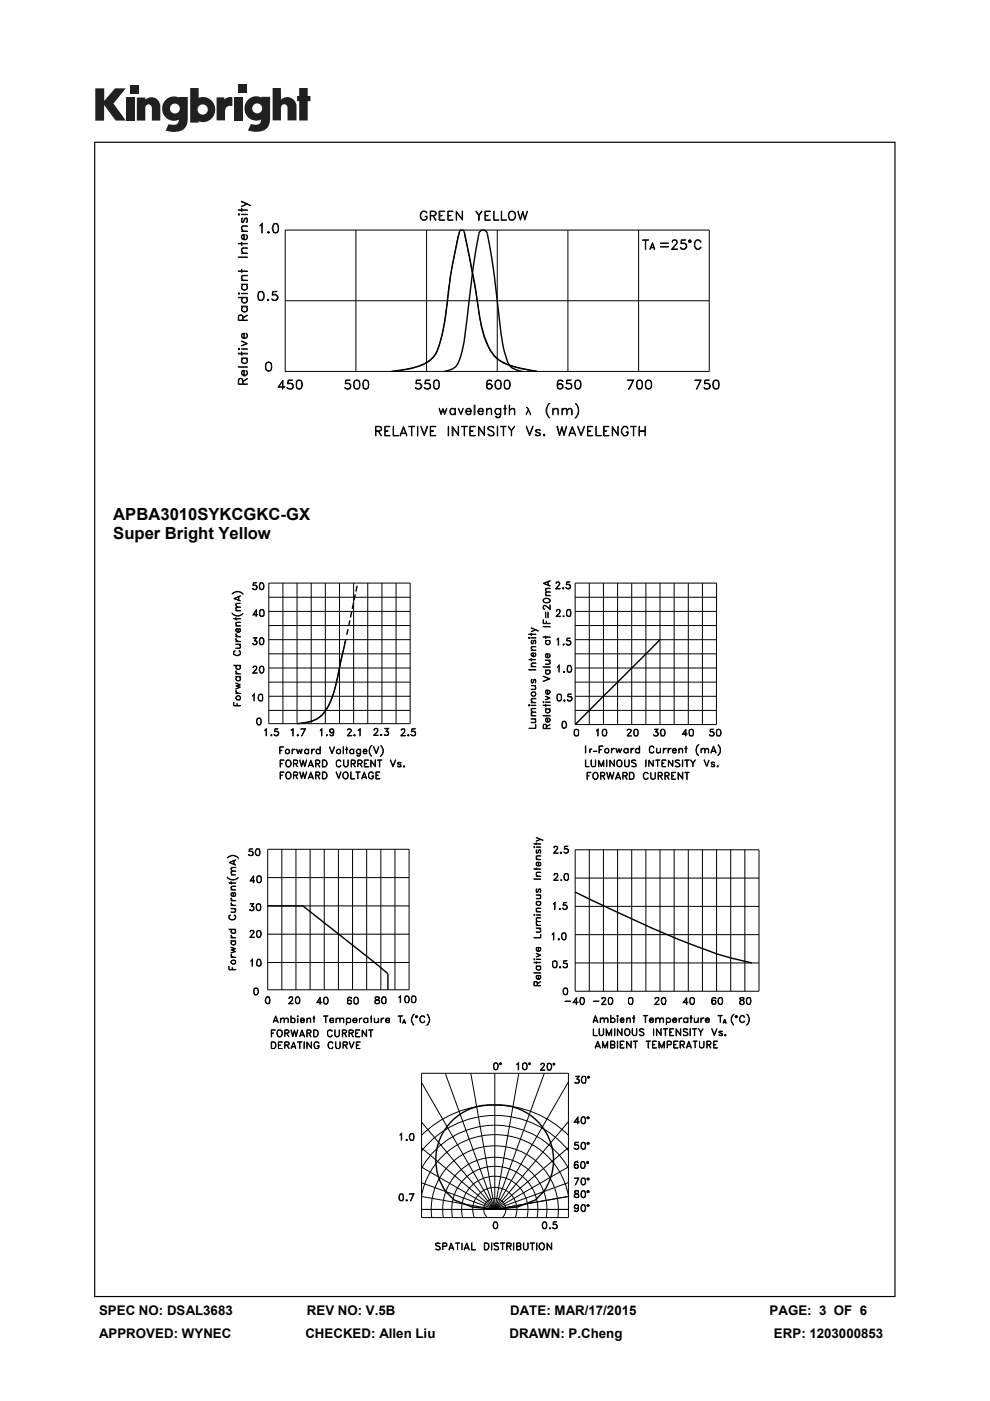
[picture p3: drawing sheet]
<svg xmlns="http://www.w3.org/2000/svg" width="210mm" height="297mm" viewBox="0 0 210 297" stroke-linecap="round" stroke-linejoin="round" font-family="sans-serif">
<defs><g id="words">
<g font-size="3.5">
<text x="24" y="110.3">APBA3010SYKCGKC-GX</text>
<text x="24" y="114.3">Super Bright Yellow</text>
</g>
<g font-size="2.8">
<text x="21" y="278.7">SPEC NO: DSAL3683</text>
<text x="65.1" y="278.7">REV NO: V.5B</text>
<text x="108.2" y="278.7">DATE: MAR/17/2015</text>
<text x="163.2" y="278.7">PAGE: 3 OF 6</text>
<text x="21" y="283.6">APPROVED: WYNEC</text>
<text x="64.8" y="283.6">CHECKED: Allen Liu</text>
<text x="108.1" y="283.6">DRAWN: P.Cheng</text>
<text x="164.1" y="283.6">ERP: 1203000853</text>
</g>
</g></defs>
<g fill="#231f20">
<path d="M20.2 18.7h1.9v2.7l2.3-2.7h2.3l-2.6 3.2 2.6 3.7h-2.2l-2.4-3.3v3.3h-1.9z"/>
<path d="M26.7 20.7h1.8v4.9h-1.8z"/>
<path d="M49.6 20.7h1.8v4.9h-1.8z"/>
<path d="M27.6 18h1.8v1.8h-1.8z"/>
<path d="M50.6 17.9h1.8v1.8h-1.8z"/>
<path d="M29 20.7h1.8v.4a1.9 1.9 0 0 1 2.2-.3 1.9 1.9 0 0 1 1 2v2.8h-1.8v-2.7a.7 .7 0 0 0-.7-.8 .7 .7 0 0 0-.7 .8v2.7h-1.8z"/>
<path d="M45.9 20.6h1.7v.5a2.02 2.02 0 0 1 1.7-.5v1.9h-.2a1.12 1.12 0 0 0-1.4 1.3v1.7h-1.8z"/>
<path d="M57.8 18.7h1.8v2.4a1.98 1.98 0 0 1 2.2-.3 1.98 1.98 0 0 1 1.1 2v2.7h-1.9v-2.6a.7 .7 0 0 0-.7-.8 .7 .7 0 0 0-.7 .8v2.6h-1.8z"/>
<path d="M63.5 18.7h1.8v1.6h.5v1.1h-.5v4.1h-1.8v-4.1h-.5v-1.1h.5z"/>
<path d="M40.3 18.7v7.3h1.8v-.3a2.63 2.63 0 0 0 3.5-2.5 2.63 2.63 0 0 0-3.5-2.5v-2zM41.9 23.2a1.1 1.1 0 0 1 2.2 0 1.1 1.1 0 0 1-2.2 0z"/>
<path d="M35.3 21a2.56 2.56 0 0 0-.6 3.3 2.56 2.56 0 0 0 3.2 1.1 1.09 1.09 0 0 1-1.5 1.1l-.6-.2-.7 1.4a5.3 5.3 0 0 0 3.8-.2 2.69 2.69 0 0 0 .9-2.4v-4.5h-1.8v.1l-.8-.2a2.44 2.44 0 0 0-1.9 .5zM36 23a1.06 1.06 0 0 1 2.1 0 1.06 1.06 0 0 1-2.1 0z"/>
<path d="M52.8 21a2.56 2.56 0 0 0-.6 3.3 2.56 2.56 0 0 0 3.2 1 1.09 1.09 0 0 1-1.5 1.1l-.7-.1-.6 1.4a5.3 5.3 0 0 0 3.7-.3 2.69 2.69 0 0 0 1-2.3v-4.6h-1.8v.2l-.9-.3a2.44 2.44 0 0 0-1.8 .6zM53.5 23a1.06 1.06 0 0 1 2.1 0 1.06 1.06 0 0 1-2.1 0z"/>
</g>
<path d="M20 30v245h169.9v-245zM20.2 30.3h169.5v244.5h-169.5z" fill="#000"/>
<g fill="none" stroke="#000" stroke-width=".21">
<path d="M50.5 57.5h2zM50.5 54.5l2 .1zM50.5 51.6l2 .1zM50.5 45.4l.2-.1 .1 .2-.2 .1zM50.5 44.5l2 .1zM50.6 45.4l.1 .1zM51.2 59.4l1.3 .1zM51.2 57.1l.1 .7zM51.2 53.6l1.3 .1zM51.2 49l1.3 .1zM51.2 51.4l.1 .6zM51.2 45.4l1.3 .1z"/>
<path d="M51.2 44.2l.1 .6zM51.2 42.6l2 1.1-2-.9zM51.3 58.5l1.2-.1-1.1 .2a.64 .64 0 0 0 .2 .8 .65 .65 0 0 1-.3-.9zM51.3 52.6l1.2-.1-.9 .1-.2 .2-.1 .3 .3 .5a.77 .77 0 0 1-.3-1zM51.3 48l1.2-.1-1.1 .2-.1 .4 .3 .5a.77 .77 0 0 1-.3-1zM51.3 47h.3M51.4 49.9l.3-.1v1a.51 .51 0 0 1-.4-.4 .51 .51 0 0 1 .1-.5zM51.4 46.3v.8M51.7 50.8a.51 .51 0 0 0 .7-.3 .51 .51 0 0 0-.3-.7l.1-.1a.61 .61 0 0 1 .2 1 .61 .61 0 0 1-1 0 .61 .61 0 0 1 .2-1h.2v1.1M52 46.4h.4M52.1 46.3l-.6 .9a.6 .6 0 0 1 0-1l-.2 .2M52.3 46.3v.8"/>
<path d="M52.3 43.2l-1.1 .6 1.3-.6M52.4 47l-.2 .2a.6 .6 0 0 0 0-1h-.1a1.03 1.03 0 0 0-.5 .9M55.1 47.8l.5-.4v2l-.1-1.9zM56.9 49.1l.2 .2h-.3zM56.9 49.2l.1 .1zM58.1 49.2h.7M58.1 47.5a.64 .64 0 0 1 .9 .3 1.83 1.83 0 0 1-.2 1.5l-.5 .1a1.24 1.24 0 0 1-.2-1.9zM58.1 47.5h.7M58.2 47.5a1.79 1.79 0 0 0 0 1.8M58.8 47.5a1.79 1.79 0 0 1 0 1.8M60.5 48.8h89.9v29.9h-89.9zM75.5 48.8v29.9"/>
<path d="M89.2 45.2l.5-.4h.6l.3 .4-.4-.4-.6 .1a1.03 1.03 0 0 0 .1 1.7l.6-.1 .2-.6h-.3h.4l-.1 .5-.3 .3a.98 .98 0 0 1-1-.5 .98 .98 0 0 1 0-1zM90.5 48.8v29.9M91.3 45.7l1-.1v-.7l-1-.1v1.9v-1.9h.7l.5 .3-.1 .5-1.1 .2M91.8 45.8l.6 .9h.1l-.6-.9M93.1 44.8h1.2h-1v1.8l1 .1h-1.2zM93.3 45.7l.5 .1h-.5M95 44.8h1.1h-1v1.8l1 .1h-1.1zM95.1 45.7l.6 .1h-.6M96.8 44.8l1.2 1.6 .1-1.6v1.9l-1.3-1.7v1.7zM97.3 49.5l-.7 3.4a63.6 63.6 0 0 0-1.6 9.5l-1 7.4-.9 3.6-.7 1.7-1 1.1-1.7 1.1-2.7 .9-4 .6M97.4 49.2l-.1 .2M98.4 49.2l1.7 8.1 1.9 11.7 .7 2.5 1.1 2.5a7.7 7.7 0 0 0 5.7 3.9l4.4 .9"/>
<path d="M101.5 45.7l.8-.9-.6 .9v1h-.2v-1l-.6-.9 .8 .9M102.9 44.8h1.1h-1.1v1.8l1.1 .1h-1.1zM102.9 45.7l.6 .1h-.6M104.7 44.8l.1 1.8 1 .1h-1.1zM105.5 48.8v29.9M106.3 44.8l.1 1.8 1 .1h-1.1zM108.2 44.8a.97 .97 0 0 1 1.2 .6 .97 .97 0 0 1-.5 1.2l-.5 .1a1.21 1.21 0 0 1-.2-1.9zM108.2 44.9a.79 .79 0 0 1 1 .3 .79 .79 0 0 1-.1 1l-.2 .3a.68 .68 0 0 1-1-.6zM109.8 44.8l.6 1.6 .5-1.6 .4 1.6 .6-1.6-.6 1.9-.4-1.7-.5 1.7zM120.5 48.8v29.9M135.4 48.8v29.9M136.3 50.8l1.3 .1z"/>
<path d="M136.9 50.9v2l.1-2M138 52.5h.7M138.1 52.5h.6M138.4 51.4l.5 1.5-.5-1.2-.6 1.2zM140.1 51.5l1.7 .1zM140.1 52.3l1.7 .1zM142.5 52.8l1.2 .1h-1.3l.9-1a.55 .55 0 0 0 0-1l-.6 .1-.2 .4 .1-.4 .3-.2 .7 .2a.64 .64 0 0 1-.2 .9l-.9 1M144.4 52.5l.3 .3M145.2 51.6l.4 .5-.4 .7M145.6 52a.84 .84 0 0 0-1.2-.3l.1-.9h.9l-.8 .1-.1 .7a.72 .72 0 0 1 1.1 .1 .72 .72 0 0 1-.3 1.1 .72 .72 0 0 1-1-.3l.2 .1a.68 .68 0 0 0 1.1-.2M146.1 50.9h.4v.5h-.4zM146.2 51l.2-.1 .1 .3-.1 .2-.3-.2z"/>
<path d="M147.5 51a.7 .7 0 0 1 1.2 .4h-.1a.65 .65 0 0 0-.7-.5 .65 .65 0 0 0-.5 .7 .89 .89 0 0 0 .8 1.2l.5-.4a.73 .73 0 0 1-.8 .5 .73 .73 0 0 1-.6-.8v-.5zM50.5 74l.2-.1 .1 .1-.2 .1zM50.5 62.2l.2-.1 .1 .2-.2 .1zM50.5 77.8l2 .1zM50.5 74.9h2v.2h-2zM50.5 63l2 .1zM50.6 74h.1zM50.6 62.2l.1 .1zM51.2 64.9h1.3v.2h-1.3zM51.2 75.9l1.3 .1zM51.2 74.6l.1 .7zM51.2 74h1.3z"/>
<path d="M51.2 72.3l1.3 .6-1.3 .5 1.1-.5zM51.2 62.2l1.3 .1zM51.2 60.2l1.3 .1zM51.3 65.2l.2-.1a.69 .69 0 0 0 0 .9l.2 .1a.53 .53 0 0 0 .6-.1 .53 .53 0 0 0 .1-.6l-.2-.3 .3 .6a.67 .67 0 0 1-.6 .5 .67 .67 0 0 1-.7-.5zM51.3 76.2l.2-.2-.2 .3a.56 .56 0 0 0 .6 .7 .56 .56 0 0 0 .5-.7l-.2-.3 .3 .6a.68 .68 0 0 1-.6 .5 .68 .68 0 0 1-.7-.5zM51.3 63.3l.2-.2-.2 .4a.55 .55 0 0 0 .6 .7 .55 .55 0 0 0 .5-.7l-.2-.4 .3 .7a.63 .63 0 0 1-.6 .5 .63 .63 0 0 1-.7-.5zM51.4 78.7l.3-.1v.9a.51 .51 0 0 1-.4-.3 .51 .51 0 0 1 .1-.5zM51.4 70.8l.3-.1v1l-.4-.4zM51.5 60.3a.78 .78 0 0 0 0 1l.2 .1a.53 .53 0 0 0 .6-.1 .53 .53 0 0 0 .1-.5l-.2-.5 .3 .7a.67 .67 0 0 1-.6 .5 .67 .67 0 0 1-.7-.5zM51.6 67.3l.9-.5-.9 .6M51.6 67.9l-.1-1-.3-.1h-.5l-.2 .4v.7h2h-1.9l.1-1h.7l.1 1M51.7 79.5a.51 .51 0 0 0 .7-.2 .51 .51 0 0 0-.3-.7l.1-.1a.65 .65 0 0 1 .2 1 .65 .65 0 0 1-1 0 .65 .65 0 0 1 .2-1h.2v1"/>
<path d="M51.7 71.7a.52 .52 0 0 0 .7-.4l-.2-.6a.61 .61 0 0 1 .2 .9 .61 .61 0 0 1-1 0 .61 .61 0 0 1 .2-.9h.2v1M54.9 63.5h.8M54.9 61.9a.77 .77 0 0 1 1.1 .2 1.53 1.53 0 0 1-.3 1.5 .68 .68 0 0 1-.9-.2 1.83 1.83 0 0 1 .1-1.5zM54.9 61.9h.8M55 61.9a1.66 1.66 0 0 0 0 1.7M55.6 61.9a1.32 1.32 0 0 1 0 1.7M56.4 77.1a.68 .68 0 0 1 1.2 0 1.83 1.83 0 0 1-.2 1.5 .77 .77 0 0 1-1-.2zM56.6 78.5h.8M56.6 76.9h.8M56.7 63.5h.2l.1 .1-.2 .1zM56.7 76.8a1.32 1.32 0 0 0 0 1.8M56.8 63.5l.1 .1z"/>
<path d="M57.2 76.8a1.32 1.32 0 0 1 0 1.8M57.7 63.5l.3 .1M58.5 62.5a.61 .61 0 0 1 .3 .6 .61 .61 0 0 1-.3 .5M58.8 62.9a.79 .79 0 0 0-1.1-.3l.1-.8h.9l-.8 .1-.1 .6a.71 .71 0 0 1 1.1 .1 .71 .71 0 0 1-.2 1.1 .71 .71 0 0 1-1.1-.3h.1a.67 .67 0 0 0 1 .1l.1-.3M60.5 63.8h89.9M51.6 80.8l.9-.6-.9 .7M51.6 81.4l-.2-1.1h-.7l-.2 .4v.8h2l-1.9-.1v-.7l.3-.4h.3l.2 .2 .1 .9M59.1 82l1.3 .1h-1.4l1-1.5v1.9l-.1-1.7-.8 1.3M61 82.3l.3 .1M61.7 81.3l.4 .2v.2v.6l-.4 .1M62.1 81.7a.93 .93 0 0 0-1.1-.3l.1-.8h1h-.9l-.1 .7h.7a.66 .66 0 0 1 .1 1.1l-.4 .1-.5-.2v-.1a.73 .73 0 0 0 1.1-.1M63.1 82.3h.7"/>
<path d="M63.1 80.6a.65 .65 0 0 1 .9 .3 .99 .99 0 0 1-.6 1.6l-.3-.1a1.66 1.66 0 0 1 0-1.8zM63.1 80.7h.7M63.2 80.6a1.66 1.66 0 0 0 0 1.8M63.7 80.6a1.66 1.66 0 0 1 0 1.8M73.2 82.3l.3 .1M74 81.3a.61 .61 0 0 1 .3 .6 .61 .61 0 0 1-.3 .5M74.3 81.7a.79 .79 0 0 0-1.1-.3l.1-.8h.9h-.8l-.1 .7h.8a.66 .66 0 0 1 .3 .8 .66 .66 0 0 1-.7 .4l-.5-.2v-.1a.63 .63 0 0 0 1.1-.1M75.1 80.9a.68 .68 0 0 1 1.2 0 1.83 1.83 0 0 1-.2 1.5 .77 .77 0 0 1-1-.2zM75.3 82.3h.8M75.3 80.7h.8M75.4 80.6a1.32 1.32 0 0 0 0 1.8M75.9 80.6a1.32 1.32 0 0 1 0 1.8"/>
<path d="M77.2 82.3h.8M77.2 80.6a.65 .65 0 0 1 .9 .3 1.83 1.83 0 0 1-.1 1.5 .65 .65 0 0 1-1-.2 1.83 1.83 0 0 1 .2-1.6zM77.2 80.7h.8M77.3 80.6a1.66 1.66 0 0 0 0 1.8M77.9 80.6a1.66 1.66 0 0 1 0 1.8M79.7 91.3l1.1-.1v-.6l-1.1-.1v1.9v-2h.7l.4 .2 .1 .5-.1 .2-.4 .2h-.7M80.2 91.5l.7 .9-.6-.9M81.6 90.4h1.1l-1 .1v1.8l1 .1h-1.1zM81.7 91.3h.6v.2h-.6M83.4 90.4l.1 1.9 1.1 .1h-1.2zM85 91.9h1.2M85.1 91.8h.9"/>
<path d="M85.6 90.4l.7 2-.7-1.7-.8 1.7zM86.7 90.4l1.3 .1zM87.3 90.5v1.9l.1-1.9M88.2 82.3l.3 .1M88.5 90.4l.1 2zM89 81.3a.61 .61 0 0 1 .3 .6 .61 .61 0 0 1-.3 .5M89.2 90.4l.8 1.7 .6-1.7h.1l-.7 2zM89.3 81.7a.79 .79 0 0 0-1.1-.3l.1-.8h.9h-.8l-.1 .7a.72 .72 0 0 1 1 .1 .72 .72 0 0 1-.2 1.1 .72 .72 0 0 1-1-.3h.1a.63 .63 0 0 0 1.1-.1M90.1 82.3l.3 .1M90.8 81.3l.4 .2 .1 .2-.1 .6-.4 .1M91.3 81.7a.93 .93 0 0 0-1.2-.3l.1-.8h1h-.9l-.1 .7h.8a.66 .66 0 0 1 0 1.1l-.4 .1-.5-.2v-.1a.73 .73 0 0 0 1.2-.1M91.3 90.4h1.1l-1.1 .1v1.8l1.1 .1h-1.1z"/>
<path d="M91.3 91.3h.6v.2h-.6M92.2 80.7h.7M92.2 82.3h.7M92.2 80.6a.65 .65 0 0 1 .9 .3 1.83 1.83 0 0 1-.2 1.5 .65 .65 0 0 1-.9-.2 1.83 1.83 0 0 1 .2-1.6zM92.3 80.6a1.66 1.66 0 0 0 0 1.8M92.9 80.6a1.66 1.66 0 0 1 0 1.8M93.1 86.6l.4 1 .5-1 .3 1 .5-1-.5 1.3-.3-1.1-.5 1.1zM95.1 90.4v2zM95.6 86.7l.3-.1 .6 .2-.3-.1a.6 .6 0 0 0-.7 .6 .6 .6 0 0 0 .7 .5l.3-.2-.2 .2-.4 .1a.78 .78 0 0 1-.3-1.2zM95.9 90.4l1.3 1.7 .1-1.7v2l-1.2-1.7v1.7h-.2zM96.5 86.6l.1 1.3zM97.2 86.6l.6 1.2 .5-1.2-.5 1.3z"/>
<path d="M97.9 90.4l1.2 .1zM98.4 90.5v1.9l.1-1.9M98.9 87.2v.1a.48 .48 0 0 0 .4 .5 .48 .48 0 0 0 .5-.3l.2 .1a.64 .64 0 0 1-1 .2 .64 .64 0 0 1 0-1 .64 .64 0 0 1 1 .2v.3h-1.1M99 86.7h.7l.1 .5h-.9zM99.6 90.4h1.2l-1.1 .1v1.8l1.1 .1h-1.2zM99.7 91.3h.6v.2h-.6M100.6 85.9h.1v2h-.1zM101.5 87.2l.3 .6h.5l.1-.3 .1 .1a.58 .58 0 0 1-.8 .2l-.4-.6a.68 .68 0 0 1 1-.5l.2 .6h-1M101.5 90.4l1.2 1.7 .1-1.7v2l-1.2-1.7-.1 1.7zM101.7 86.7a.47 .47 0 0 1 .5 0 .47 .47 0 0 1 .2 .5h-.9zM103.2 86.6l.1 1.3zM103.3 81.7a.6 .6 0 0 1 .8-.2l.2 .2"/>
<path d="M103.3 82.1a.6 .6 0 0 0 .8 .2l.2-.2M103.4 80.7h.8M103.4 90.7a.82 .82 0 0 1 1.4 0h-.2a.61 .61 0 0 0-.6-.2 .61 .61 0 0 0-.5 .4l.4 .2a.87 .87 0 0 1 .8 1.2 .89 .89 0 0 1-1.3-.2h.3l.1 .1a.73 .73 0 0 0 .9-.1 .46 .46 0 0 0-.4-.6l-.8-.4zM103.5 86.7h.7l.1 1.2-.2-1.2h-.3l-.5 .3zM103.5 80.6a1.98 1.98 0 0 0-.1 1.7l.3 .1M103.7 81.4l-.3 .2-.1 .2M103.9 81.4a.55 .55 0 0 1 .4 .5 .55 .55 0 0 1-.4 .5M104.1 80.6l.2 .2-.1-.2a.68 .68 0 0 0-.9 .3 1.61 1.61 0 0 0 .1 1.5 .64 .64 0 0 0 .9-.1 .64 .64 0 0 0-.1-.9 .64 .64 0 0 0-.9 .2M105 80.9a.68 .68 0 0 1 1.2 0 1.83 1.83 0 0 1-.1 1.5 .77 .77 0 0 1-1.1-.2zM105.1 86.8l.3-.2 .7 .2-.4-.1a.6 .6 0 0 0-.7 .6 .6 .6 0 0 0 .7 .5l.4-.2-.2 .2-.4 .1a.74 .74 0 0 1-.4-1.1zM105.3 80.7h.8M105.3 82.3h.8"/>
<path d="M105.4 80.6a1.32 1.32 0 0 0 0 1.8M105.5 90.4l.1 2zM106 80.6a1.66 1.66 0 0 1 0 1.8M106.1 86.6l.1 1.4a.64 .64 0 0 1-.9 .5l-.3-.2h.3l.3 .2 .5-.2zM106.2 90.4l1.1 .1zM106.7 90.5v1.9l.1-1.9M106.8 86.6l.6 .1zM107.1 85.9l.1 2zM107.2 80.6a.65 .65 0 0 1 .9 .3 .99 .99 0 0 1-.6 1.6l-.3-.1a1.66 1.66 0 0 1 0-1.8zM107.2 80.7h.7M107.2 82.3h.7M107.2 80.6a1.66 1.66 0 0 0 0 1.8"/>
<path d="M107.8 80.6a1.66 1.66 0 0 1 0 1.8M108 85.9l.1 2zM108.1 87l.5-.4 .5 .1 .1 1.2-.1-.9-.2-.3h-.3zM108.4 91.3l.8-.9-.7 .9v1.1l-.1-1.1-.6-.9 .7 .9M111.6 90.4l.7 1.7 .8-1.7-.8 2zM111.6 86.4l.4 .2 .6 1.3M111.7 86.4l1 1.5M112.1 86.9l-.5 1M113.7 92.2h.8M113.7 91.2h.8M113.7 91.5l.8 .3 .1 .3a.61 .61 0 0 1-.5 .3 .61 .61 0 0 1-.6-.3h.2l.1 .2M113.8 91.1v.5"/>
<path d="M114.4 91.1l.2 .2a.7 .7 0 0 0-1.1 0l.2 .3 .8 .3M114.4 91.8v.5M115.4 92.1l.1 .1v.2l-.2-.1zM115.4 92.2l.1 .1zM116.3 85.7l.3-.1a2.22 2.22 0 0 0 0 3 1.97 1.97 0 0 1-.3-2.9zM117.2 86.6l.1 1.3zM117.3 87l.5-.4 .5 .1 .1 1.2-.1-.9-.1-.3h-.4zM118.1 90.4h.2l.4 1.7 .5-1.7 .4 1.7 .6-1.7-.6 2-.4-1.7-.5 1.7zM118.3 82.1a.62 .62 0 0 0 .5 .3 .62 .62 0 0 0 .6-.3M118.3 81.7a.61 .61 0 0 1 .5-.3 .61 .61 0 0 1 .6 .3M118.4 80.7h.8M118.6 80.6a1.64 1.64 0 0 0-.3 1.7l.4 .1"/>
<path d="M118.7 81.4l-.4 .2v.2M118.9 81.4l.5 .4-.2 .5-.3 .1M119.1 80.6l.3 .2a.65 .65 0 0 0-1.1 .1 1.61 1.61 0 0 0 .1 1.5 .64 .64 0 0 0 .9-.1 .64 .64 0 0 0-.1-.9 .64 .64 0 0 0-.9 .2M119.2 86.6l.1 1.3zM119.5 86.7h.7l.1 1.2-.2-1.2h-.4l-.4 .3zM120.1 82.3l.3 .1M120.3 87l.5-.4 .4 .1 .2 .3v.9h-.2l-.1-1.2h-.3zM120.8 91.9h1.1M120.9 81.3a.61 .61 0 0 1 .3 .6 .61 .61 0 0 1-.3 .5M120.9 91.8h.9M121.2 81.7a.85 .85 0 0 0-1.1-.3l.1-.8h.9h-.8l-.1 .7a.71 .71 0 0 1 1 .2 .71 .71 0 0 1-.3 1 .71 .71 0 0 1-1-.3h.2a.63 .63 0 0 0 1.1-.1M121.4 90.4l.7 2-.7-1.7-.8 1.7z"/>
<path d="M122 85.6a1.87 1.87 0 0 1 .3 2.8l-.3 .2a2.03 2.03 0 0 0 0-3zM122.1 80.6a.77 .77 0 0 1 1.1 .3 1.53 1.53 0 0 1-.3 1.5 .68 .68 0 0 1-.9-.2 1.83 1.83 0 0 1 .1-1.6zM122.1 80.7h.8M122.1 82.3h.8M122.2 80.6a1.66 1.66 0 0 0 0 1.8M122.5 90.4l.7 1.7 .8-1.7-.8 2zM122.8 80.6a1.32 1.32 0 0 1 0 1.8M124.6 90.4h1.1l-1 .1v1.8l1 .1h-1.1zM124.7 91.3h.6v.2h-.6M126.4 90.4l.1 1.9 1.1 .1h-1.2zM128 90.4h1.2l-1 .1v1.8l1 .1h-1.2zM128.2 91.3h.5v.2h-.5"/>
<path d="M129.9 90.4l1.1 1.7 .1-1.7v2l-1.2-1.7v1.7zM132.2 90.5l.6-.1 .4 .5-.2-.3a.89 .89 0 0 0-1.1 .4 .89 .89 0 0 0 .2 1.1l.3 .2h.4l.4-.4v-.2l-.4-.1h.4v.5l-.4 .3a1.06 1.06 0 0 1-1-.7 1.06 1.06 0 0 1 .4-1.2zM133.7 90.4l1.2 .1zM134.3 80.6l-1 1.9h.2l.9-1.9h-1.3h1.2M134.3 90.5v1.9l.1-1.9M135.3 80.7h.7M135.3 82.3h.7M135.3 80.6a.65 .65 0 0 1 .9 .3 1.83 1.83 0 0 1-.2 1.5 .65 .65 0 0 1-.9-.2 1.83 1.83 0 0 1 .2-1.6zM135.4 80.6a1.66 1.66 0 0 0 0 1.8M135.5 90.4l.1 2zM135.6 91.5h1.2M135.6 91.3h1.2"/>
<path d="M135.9 80.6a1.66 1.66 0 0 1 0 1.8M136.8 90.4l.1 2zM137.1 80.7h.8M137.1 82.3h.8M137.1 80.6a.77 .77 0 0 1 1 .3 1.53 1.53 0 0 1-.2 1.5 .68 .68 0 0 1-.9-.2 1.83 1.83 0 0 1 .1-1.6zM137.3 80.6a1.32 1.32 0 0 0 0 1.8M137.8 80.6a1.32 1.32 0 0 1 0 1.8M148.6 80.6l-.9 1.9 1-1.9h-1.3h1.2M149.4 82.3l.3 .1M150.2 81.3a.61 .61 0 0 1 .3 .6 .61 .61 0 0 1-.3 .5M150.5 81.7a.79 .79 0 0 0-1.1-.3l.1-.8h.9h-.8l-.1 .7a.72 .72 0 0 1 1 .1 .72 .72 0 0 1-.2 1.1 .72 .72 0 0 1-1-.3h.1a.63 .63 0 0 0 1.1-.1M151.3 80.9a.68 .68 0 0 1 1.2 0 1.83 1.83 0 0 1-.2 1.5 .77 .77 0 0 1-1-.2z"/>
<path d="M151.5 82.3h.8M151.5 80.7h.8M151.6 80.6a1.32 1.32 0 0 0 0 1.8M152.1 80.6a1.32 1.32 0 0 1 0 1.8M49.2 130l.2 .2a1.52 1.52 0 0 0 2.1-.2 1.38 1.38 0 0 1-2.3 0zM49.2 125.9a1.45 1.45 0 0 1 2.3 .1 1.53 1.53 0 0 0-2.3 0zM49.6 131.1l1.4 .1zM49.6 126.9l1.4-.6-1.3 .6 1.3 .5zM49.7 138l.2-.1a.52 .52 0 0 0-.3 .6 .52 .52 0 0 0 .5 .4l.8-.1v-.6l-.2-.3 .1 .1 .2 .6a.74 .74 0 0 1-.9 .4l-.5-.2v-.6zM50 136.6h1zM50 136h1zM50 134.9l1 .1z"/>
<path d="M50 132.7h1zM50 131l.1 .5zM50 129.4l1 .1zM50 135.4l.5 .6-.5-.4zM50 134.4l.5 .5-.5-.3zM50.1 133.3h.4l.1 .7 .3-.2-.1-.5a.49 .49 0 0 1 .1 .6 .49 .49 0 0 1-.6 .1l-.3-.2zM50.1 132l.9-.1-.8 .1a.45 .45 0 0 0 .1 .7l-.3-.4zM50.1 128.8l.9-.1-.8 .1a.45 .45 0 0 0 .1 .6l-.3-.3zM50.1 127.9h.9l-.8 .1-.1 .3 .2 .4-.3-.4zM50.2 133.3h.3v.7l-.4-.2zM50.6 126.5v.7M50.7 126.5v.8"/>
<path d="M50.8 136.6l.2 .4-.1 .4-.9 .1 .9-.2zM53.6 136.5l.2 .1M53.6 124.8l.2 .2M53.7 130.3l1 .1h-1.1l.8-1.2v1.5l-.1-1.3-.6 1M54 135.8l.5 .2a.51 .51 0 0 1-.3 .7 .51 .51 0 0 1-.6-.3l.1 .2a.52 .52 0 0 0 .8-.2M54.2 135.9l.3 .3-.3 .4M54.2 124.1a.47 .47 0 0 1 .3 .4 .47 .47 0 0 1-.3 .5M54.4 135.2l-.5 .7 .6 .2M54.4 135.3l-.7-.1h.8l-.5 .7M54.5 124.7a.52 .52 0 0 1-.9 .1M54.5 124.4l-.4-.3-.5 .1 .1-.7h.7l-.6 .1-.1 .5h.6a.51 .51 0 0 1 .2 .6 .51 .51 0 0 1-.5 .3l-.4-.2M55.2 136.6h.6"/>
<path d="M55.2 135.3a.52 .52 0 0 1 .7 .2 .82 .82 0 0 1-.5 1.2l-.2-.1-.2-.5zM55.2 135.4h.6M55.2 124.9h.6M55.2 123.6l.2-.1a.78 .78 0 0 1 .6 .8 .78 .78 0 0 1-.6 .7h-.2l-.2-.6zM55.2 123.7h.6M55.2 130.5h.6M55.2 129.3l.4-.1 .4 .3v1a.55 .55 0 0 1-.9 0v-1zM55.2 129.4h.6M55.2 135.3l-.1 .6 .1 .7M55.2 123.6l-.1 .6 .1 .8M55.3 129.3a1.02 1.02 0 0 0 0 1.3M55.7 135.3a1.02 1.02 0 0 1 0 1.3"/>
<path d="M55.7 123.6a1.02 1.02 0 0 1 0 1.4M55.8 129.3a1.02 1.02 0 0 1 0 1.3M57 123.6v29.8h30v-29.8M57 123.6h30M57 138.6h30M57 135.6h30M57 132.6h30M57 129.6h30M57 126.6h30M60 123.6v29.8M63 123.6v29.8M66 123.6v29.8"/>
<path d="M69 123.6v29.8M72 123.6v29.8M73.3 135.7l-2.1 9.9-.7 2.2-1.2 2.6-1.3 1.5-1.5 .9-2 .5-1.6 .2M75 123.6v29.8M78 123.6v29.8M81 123.6v29.8M84 123.6v29.8M112.1 135.2l.2-.1 .1 .2zM112.1 134.4l1.6 .1zM112.1 139.9h1.6M112.2 135.2l.1 .1zM112.6 137.8l1.1 .1z"/>
<path d="M112.6 135.2l1.1 .1zM112.6 134.3l.1 .5zM112.6 133.1l1.6 .7zM112.6 139.6l.1 .5zM112.7 136.4h.4M112.7 137.2l1-.1-.9 .1-.1 .3 .3 .3-.4-.3zM112.8 135.8v.7M112.8 138.5h.3v.7l-.4-.3zM113.1 139.2l.5-.2-.1-.6a.49 .49 0 0 1 0 .7 .49 .49 0 0 1-.6 .1l-.3-.3v-.2l.4-.3h.2v.8M113.2 135.9h.4M113.3 135.8l-.2 .7-.2 .1a.47 .47 0 0 1-.3-.5 .47 .47 0 0 1 .3-.4l-.2 .2M113.6 136.4l-.1 .2 .2-.6-.3-.3-.2 .1-.2 .7"/>
<path d="M113.6 135.8v.7M113.6 133.5l-1 .4 1.1-.4M115.2 123.7l1.5-.6-1.3 .6 1.3 .6zM115.2 135l1.5 .1zM115.2 132.8l1.5 .1zM115.2 131.4l.1 .8h1.4h-1.5zM115.3 127.2a.99 .99 0 0 1 1.3 0M115.3 127.1v.5l.1 .1 .6 .1 .6-.2M115.4 126.9a.73 .73 0 0 1 .9-.1 .73 .73 0 0 1 .3 .8 .84 .84 0 0 1-1.4-.4zM115.7 126.2l1 .1zM115.7 124.9l.2-.2h.8l-.9 .2v.4l.1 .2zM115.7 129.8l.1 1.2z"/>
<path d="M115.7 139.9l1 .1zM115.7 134.9l.1 .5zM115.7 135.8h1M115.8 125.6l.9-.1-.9 .1v.5l.1 .1a.45 .45 0 0 1-.1-.6zM115.8 138.7l.4-.1v.8h-.3l-.2-.3zM115.8 138.8l.3-.1v.7l-.3-.1zM115.9 132.2v-.5v.5M115.9 135.8l-.1 .7 .3 .1h.4l.1-.3-.1-.5a.52 .52 0 0 1 .1 .7 .52 .52 0 0 1-.7 .1l-.2-.3zM116.1 139.4l.4-.1a.36 .36 0 0 0-.1-.6l.1-.1a.45 .45 0 0 1 .2 .5 .45 .45 0 0 1-.5 .3M116.2 123.3v.7M116.2 129.8l.1 1.2zM116.3 123.3v.8"/>
<path d="M116.5 127.1v.5M116.6 129.2l.1-.9v1l-1.1-.9-.3 .1v.5l.2 .1-.1 .1-.2-.3v-.3l.4-.3 1.1 .9M117.9 124.8l.9 .1h-1l.9-1.1-.2-.4-.6 .2 .2-.2h.4l.2 .4-.8 1.1M118 130.6l.9 .1h-1l.8-.9v-.4l-.4-.1-.3 .3a.43 .43 0 0 1 .4-.4 .43 .43 0 0 1 .4 .5l-.8 1M118.1 135.5l.4-.2v1.5l-.1-1.3zM119.3 124.7l.2-.1v.3zM119.4 136.6h.2l-.1 .2zM119.4 130.6h.3zM119.4 124.7l.1 .1zM119.5 136.6h.1M119.5 130.6h.1M120.1 124.6l.3 .2"/>
<path d="M120.2 136.6l.2 .1M120.3 129.4h.6M120.3 130.6h.6M120.3 129.3l.4-.1a.93 .93 0 0 1 .3 1.3l-.1 .1a.55 .55 0 0 1-.7-.1v-1zM120.4 129.3a1.02 1.02 0 0 0 0 1.3M120.7 123.9a.47 .47 0 0 1 .3 .5 .47 .47 0 0 1-.3 .4M120.8 135.9a.47 .47 0 0 1 .2 .4 .47 .47 0 0 1-.2 .4M120.9 129.3l.1 .2v1l-.1 .1M120.9 124.2a.6 .6 0 0 0-.8-.2l.1-.6h.7h-.6l-.1 .5h.6l.2 .3-.2 .6-.3 .1-.4-.2v-.2a.47 .47 0 0 0 .4 .3 .47 .47 0 0 0 .4-.3M121 136.1l-.1-.2h-.7l.1-.6h.6l-.6 .1v.5h.6a.52 .52 0 0 1 .2 .6 .52 .52 0 0 1-.6 .3l-.4-.3 .6 .2 .3-.3M122 123.6h30v30h-30v-30M122 138.6h29.9"/>
<path d="M122 135.6h29.9M122 132.6h29.9M122 129.6h29.9M122 126.6h29.9M125 123.6v30M128 123.6v30M131 123.6v30M134 123.6v30M137 123.6v30M140 123.6v30M143 123.6v30M146 123.6v30"/>
<path d="M149 123.6v30M49.6 148.8v.9h1.4l-1.4-.1M49.6 141l1.4 .1zM50 147l1 .1zM50 144.8l1 .4-.7 .2 .7 .3-1 .4 .8-.4-.8-.3 .8-.2zM50 143.4l1 .1zM50 142.8l1 .1zM50 146.4l.5 .6-.5-.4zM50 142.2l.5 .6-.5-.3zM50.1 143.7l.2-.2-.2 .5 .4 .3 .4-.1-.1-.7 .2 .3-.2 .5h-.5a.45 .45 0 0 1-.2-.6zM50.1 141.2l.2-.1-.2 .3 .1 .3 .4 .2 .3-.2-.1-.6 .2 .3-.2 .5a.53 .53 0 0 1-.6 0 .53 .53 0 0 1-.1-.7zM50.3 147.6h.5l.2 .3-.2 .5h-.5a.47 .47 0 0 1-.3-.4 .47 .47 0 0 1 .3-.4z"/>
<path d="M50.3 149.6v-.4v.4M50.3 147.6h.3l.3 .1-.1 .6-.3 .1-.3-.2-.1-.3zM53.6 147.5l.3-.4v1.6v-1.4zM53.6 142.7h1h-1l.8-.9v-.4l-.2-.1-.6 .2a.46 .46 0 0 1 .5-.3 .46 .46 0 0 1 .4 .3l-.2 .5-.7 .7M54.7 153.6h.5M54.7 152.4h.5M54.7 152.3a.45 .45 0 0 1 .6 .2l.1 .6-.2 .6h-.5a1.02 1.02 0 0 1 0-1.4zM54.7 152.3a1.02 1.02 0 0 0 0 1.4M55 148.5h.6M55 147.2h.6a1.08 1.08 0 0 1-.2 1.5l-.5-.2-.2-.3zM55 147.3h.6M55.1 147.2a1.02 1.02 0 0 0 0 1.4"/>
<path d="M55.2 152.3l.1 .2v.9l-.1 .3M55.2 142.6h.6M55.2 141.4h.6M55.2 141.3a.45 .45 0 0 1 .7 .2 .82 .82 0 0 1-.5 1.2h-.2a1.02 1.02 0 0 1 0-1.4zM55.3 141.3a1.02 1.02 0 0 0 0 1.4M55.5 147.2l.2 .3v.9l-.2 .2M55.8 141.3l.1 .6-.1 .8M56.3 154.7l.2-.2v1.5l-.1-1.3-.2 .1zM57 150.6h30M57 147.6h30M57 144.6h30M57 141.6h30"/>
<path d="M57.4 155.9h.2l-.1 .1zM57.5 155.9h.1M57.5 155.8h.1M58.2 155.8l.3 .1M58.8 155.1a.47 .47 0 0 1 .3 .4 .47 .47 0 0 1-.3 .4M59.1 155.4a.6 .6 0 0 0-.9-.2l.1-.7h.7l-.6 .1-.1 .5h.6a.52 .52 0 0 1 .2 .6 .52 .52 0 0 1-.6 .3l-.4-.3 .6 .2 .4-.3M59.3 158.3h.9l-.8 .1v1.4zM59.4 159.1l.4 .1h-.4M61.8 154.8l.4-.3v1.5l-.1-1.3zM61.9 158.8l.1 1zM62.2 158.9l.4-.1-.4 .2-.2 .2zM62.9 158.8l.3 .9 .3-.9 .3 .9 .3-.9-.3 1-.3-.7-.3 .7z"/>
<path d="M63.1 155.8l.2 .1-.1 .1-.2-.1zM63.1 155.9h.1zM64.6 159.1l.3-.3h.3l.2 .3-.2-.2a.43 .43 0 0 0-.6 .4 .43 .43 0 0 0 .6 .5l.2-.1a.49 .49 0 0 1-.6 0 .49 .49 0 0 1-.2-.6zM64.7 154.5l-.7 1.5 .8-1.5h-1l.9 .1M65.4 158.8l.1 1zM66.1 158.8l.1 1zM66.3 158.9l.5-.1-.5 .2-.1 .2zM67.2 158.9l.4-.1 .3 .3-.3-.2a.43 .43 0 0 0-.5 .4 .43 .43 0 0 0 .5 .5l.3-.1-.3 .1a.48 .48 0 0 1-.6-.6zM67.9 158.3v1.5zM68 154.7l.3-.2v1.5l-.1-1.3-.3 .1zM69.2 155.9h.2l-.1 .1zM69.3 155.9h.1"/>
<path d="M69.3 155.8h.1M69.9 158.3l.5 1.4 .6-1.4-.6 1.5zM70 154.8l.3-.2 .4 .2M70 155.1l.3 .3 .4-.3M70.1 155.9h.6M70.2 154.6l-.2 .3 .2 .5M70.5 154.6a1.03 1.03 0 0 1 .1 1.3M70.7 155.2a.46 .46 0 0 1-.6 .1 .46 .46 0 0 1-.1-.6l.3-.2a.83 .83 0 0 1 .6 .7 .83 .83 0 0 1-.5 .8l-.4-.2 .1 .1M70.7 155l-.2 .4M71.5 159.1l.3-.2 .3 .1 .1 .7a.45 .45 0 0 1-.6 0 .45 .45 0 0 1-.1-.6zM72.8 158.3l.1 1.5zM73.3 158.8l.5 .1z"/>
<path d="M73.5 158.3v1.5M73.7 155.9l.9 .1h-1l.9-1.1-.3-.3h-.3l-.2 .2 .1-.2a.47 .47 0 0 1 .7 .3l-.8 1.1M74.2 159.1l.3-.3h.2l.3 .3-.3-.2a.43 .43 0 0 0-.5 .4 .43 .43 0 0 0 .5 .5l.3-.1a.49 .49 0 0 1-.7 0 .49 .49 0 0 1-.1-.6zM75 158.8l.1 1zM75.1 155.9l.1-.1 .1 .1-.2 .1zM75.1 155.9h.1zM75.6 159.1l.3-.3h.3l.2 .3-.2-.2a.43 .43 0 0 0-.6 .4 .43 .43 0 0 0 .6 .5l.2-.1a.49 .49 0 0 1-.6 0 .49 .49 0 0 1-.2-.6zM76 154.8l.4-.3v1.5l-.1-1.3zM76.4 158.8l.1 1.1-.2 .4h-.4l-.3-.2 .6 .2 .2-.4zM77.1 159.2l.1 .5h.7l-.3 .1a.48 .48 0 0 1-.6-.6l.3-.4a.44 .44 0 0 1 .6 .5h-.8M77.2 159l.4-.1 .2 .3h-.7zM78.6 158.2l.3-.1-.2 .1a1.54 1.54 0 0 0 .2 2.1 1.45 1.45 0 0 1-.3-2.1z"/>
<path d="M79.2 158.3l.6 1.4 .6-1.4-.6 1.5zM79.3 155.9h.9h-1l.9-1.1a.43 .43 0 0 0-.4-.3 .43 .43 0 0 0-.4 .3l.3-.4 .5 .2v.4l-.8 .9M80.7 155.8l.3 .1h-.2zM80.7 158.1a1.4 1.4 0 0 1 0 2.2l.2-.1a1.54 1.54 0 0 0-.2-2.1zM80.8 155.8l.1 .1zM81.5 155.8l.2 .1M81.9 155l.5 .3v.5l-.6 .1-.3-.2 .1 .1a.64 .64 0 0 0 .8-.2M82.1 155.1l.3 .3-.1 .4-.2 .1M82.3 154.5l-.7-.1h.8l-.5 .7M82.3 154.4l-.5 .7 .6 .3M85 155.9l1 .1h-1l.8-.9v-.4l-.4-.1-.4 .2 .2-.2 .4-.1 .3 .4-.2 .5-.7 .6M86.5 155.9l.2-.1v.1l-.1 .1z"/>
<path d="M86.6 155.9h.1zM87.2 155.8l.3 .1M87.8 155.1l.3 .2v.5l-.3 .1M88.1 155.7a.52 .52 0 0 1-.9 .1M88.1 155.4a.6 .6 0 0 0-.9-.2l.1-.7h.8l-.7 .1-.1 .5h.7l.1 .2-.1 .6-.3 .1-.5-.2M112.1 149.5l.2-.1 .1 .2-.2 .1zM112.1 154.4h1.5l.1-.8v.8zM112.1 142l1.6 .1zM112.2 149.5l.1 .1zM112.6 153.2l1-.1v-.5l-.2-.1a.45 .45 0 0 1 .2 .7zM112.6 152.4l1.1 .1zM112.6 151.7l1.1 .1z"/>
<path d="M112.6 149.5l1.1 .1zM112.6 148.9l1.1 .1zM112.6 141.3l1.1 .1zM112.6 145.4h1.1M112.7 144.7h.4M112.7 151l1-.1-.9 .2-.1 .3 .3 .3-.4-.3zM112.7 150.3l1-.1-1 .2 .3 .5-.4-.3zM112.7 148.2l1-.1-.9 .1-.1 .3 .3 .4-.4-.4zM112.7 140.6l1-.1-1 .3 .3 .5-.4-.3zM112.8 144.1v.7M112.9 146.8l.3-.1 .4 .2-.1 .6-.4 .1-.3-.2-.1-.3zM112.9 146.7h.6l.2 .4-.2 .5a.52 .52 0 0 1-.7-.2 .52 .52 0 0 1 .1-.7z"/>
<path d="M113.2 144.2h.4M113.3 144.1l-.2 .7-.2 .1a.47 .47 0 0 1-.3-.5 .47 .47 0 0 1 .3-.4l-.2 .2M113.4 145.4a.55 .55 0 0 1 .2 .7l-1 .1 1-.2zM113.6 144.7l-.1 .2 .2-.6-.3-.3-.2 .1-.2 .7M113.6 144.1v.7M115.2 148.8h.2l-.1 .2zM115.2 151.7l1.5 .1zM115.2 149.5l1.5 .1zM115.2 143.3l1.5 .6-1.5 .6 1.3-.6zM115.2 141.4l1.5 .1zM115.3 148.9h.1M115.7 150.3l1 .1z"/>
<path d="M115.7 149.3l.1 .5zM115.7 148.8l1 .1zM115.7 147.6l1 .4-1 .4 .8-.4zM115.7 142.1h1zM115.8 152.4l.3-.1v.8l-.3-.2zM115.8 146.5l.3-.1v.7l-.3-.1zM115.9 154.4v-.7l-.6-.1-.1 .9h1.5l-1.4-.1v-.7h.5l.1 .7M115.9 154l.8-.4-.8 .5M116.1 153.1l.4-.2a.36 .36 0 0 0-.1-.6l.1-.1a.52 .52 0 0 1 .1 .7 .52 .52 0 0 1-.7 .2l-.2-.5 .2-.4h.3v.9M116.1 147.1l.4-.1a.36 .36 0 0 0-.1-.6l.1-.1a.52 .52 0 0 1 .1 .7 .52 .52 0 0 1-.7 .1l-.2-.5 .2-.3h.3v.8M116.4 140l.3 .4-.1 .4-.9 .1 .8-.2 .1-.3zM118.2 141.4l.4-.4v1.6v-1.4z"/>
<path d="M118.3 147.2h.6M118.3 148.5h.6M118.3 147.2a.55 .55 0 0 1 .8 .2v.9l-.2 .3-.3 .1-.5-.4v-.9zM118.4 147.2a.99 .99 0 0 0 0 1.4M118.8 147.2a.99 .99 0 0 1 0 1.4M119.3 153.1h.6M119.3 154.3h.6M119.3 153l.5-.1a.96 .96 0 0 1 .2 1.3l-.5 .2a1.09 1.09 0 0 1-.2-1.4zM119.4 153l-.2 .6 .2 .7M119.5 142.4l.3 .1-.2 .1zM119.6 148.5l.2-.1v.2l-.1 .1zM119.6 142.4l.1 .1z"/>
<path d="M119.7 148.5l.1 .1zM119.8 153a1.02 1.02 0 0 1 0 1.3M120.4 148.4l.2 .2M120.4 147.1l.8 .1h-.7l-.1 .5zM120.4 147.7h.7l.3 .5a.61 .61 0 0 1-1 .4l-.1-.3 .1 .2a.58 .58 0 0 0 .9-.3M120.4 147.7h.7l.2 .3M120.4 141.2h.6M120.4 142.4h.6M120.4 141.1l.5-.1a.96 .96 0 0 1 .2 1.4l-.5 .2a1.09 1.09 0 0 1-.2-1.5zM120.5 141.1l-.2 .6 .2 .8M120.9 147.7l.3 .1 .1 .3-.1 .3-.3 .2M120.9 141.1a1.02 1.02 0 0 1 0 1.4"/>
<path d="M122 154.7h.6M122 155.9h.6M122 154.7a.55 .55 0 0 1 .7 .1v1l-.1 .2h-.6l-.2-.2v-1zM122 150.6h29.9M122 147.6h29.9M122 144.6h29.9M122 141.6h29.9M122 154.7a.99 .99 0 0 0 0 1.3M122.5 154.7a.99 .99 0 0 1 0 1.3M124.2 158.1v1.6zM125.1 159.2h.2M125.6 158.8h-.5v.9"/>
<path d="M125.9 159.2l.7 .1zM126.5 154.8l.4-.2v1.4l-.1-1.3zM127 158.1h.9l-.8 .1v1.5zM127.1 158.9l.4 .1h-.4M128 156l-.2-.6 .2-.7h.5l.1 .1v.6l-.1 .6M128 155.9h.5M128 154.7a.45 .45 0 0 1 .6 .1 1.15 1.15 0 0 1-.1 1.2h-.5a1.02 1.02 0 0 1 0-1.3zM128.4 158.9l.2-.2 .4 .1 .1 .7-.6 .1-.2-.4zM129.7 158.7v1zM130.1 158.7h.2h-.2l-.4 .4zM130.6 158.7l.3 .8 .4-.8 .2 .8 .4-.8-.4 1-.2-.8-.4 .8zM132.4 158.9a.47 .47 0 0 1 .4-.3 .47 .47 0 0 1 .4 .3l-.5-.2-.3 .4 .1 .5 .7-.1-.3 .2-.5-.2z"/>
<path d="M133.2 158.7v1M133.8 158.7l.1 1zM134 156h-1l.6-.7a.45 .45 0 0 0 .1-.6h-.6l-.1 .2v-.2h.8a.45 .45 0 0 1-.2 .6l-.6 .7M134.2 158.7h.3h-.3l-.3 .4zM134.6 154.7h.6M134.6 155.9h.6M134.6 154.7a.55 .55 0 0 1 .7 .1v1l-.1 .2h-.6l-.2-.6zM134.7 154.7l-.2 .1v1l.2 .2M134.8 158.9l.3-.2h.2l.3 .2-.3-.2a.47 .47 0 0 0-.5 .3 .47 .47 0 0 0 .2 .6l.6-.1a.49 .49 0 0 1-.7 0 .49 .49 0 0 1-.1-.6zM135.1 154.7a.99 .99 0 0 1 0 1.3M135.6 158.1l.1 1.6zM137.8 158.4a.52 .52 0 0 1 .8-.2l.1 .4-.3-.4-.4 .1-.2 .3v.7l.2 .3h.6l.1-.3-.1 .3-.5 .1a.81 .81 0 0 1-.3-1.1z"/>
<path d="M138.7 155.9l.2 .1M139.2 158.7l.2 .9 .7-.2a.55 .55 0 0 1-.8 .2zM139.3 155.2a.48 .48 0 0 1 0 .8M139.5 154.7l-.7-.1h.8l-.5 .6h.3a.48 .48 0 0 1 0 .8h-.6l-.2-.2 .6 .2 .4-.3M139.5 154.6l-.5 .6 .4 .1 .2 .2M140.1 158.7v1M140.2 154.7h.6M140.2 155.9h.6M140.2 154.7a.52 .52 0 0 1 .8 .1 1.15 1.15 0 0 1-.2 1.2h-.6l-.1-.6zM140.3 154.7l-.1 .5 .1 .8M140.7 158.7l.1 1zM140.8 154.7a.99 .99 0 0 1 0 1.3"/>
<path d="M140.9 158.7h.4l-.4 .1-.1 .3zM141.7 158.7l.1 1zM141.9 158.7h.5l-.5 .1-.1 .3zM142.7 159.1l.1 .5 .7-.1-.3 .2a.48 .48 0 0 1-.6-.6l.4-.4a.44 .44 0 0 1 .5 .5h-.8M142.8 158.8l.4-.1 .2 .4h-.7zM144 158.7l.1 1zM144.2 158.7h.5l.1 1-.2-.9-.2-.1-.3 .3zM144.8 155.6l.9 .1h-1l.8-1.1v1.4l-.1-1.2-.6 .9M145.2 158.7h.5zM145.5 158.1v1.6M146.3 154.7h.6M146.3 155.9h.6"/>
<path d="M146.3 154.7l.4-.1a1 1 0 0 1 .2 1.4h-.6l-.1-.2v-1zM146.4 154.7a.99 .99 0 0 0 0 1.3M146.8 154.7l.2 .1v1l-.2 .2M147.8 158.2l.4-.3-.3 .3-.2 .7a1.44 1.44 0 0 0 .5 1.3 1.43 1.43 0 0 1-.4-2zM148.7 159l.4-.3h.4l.1 1-.2-.9-.3-.1zM148.7 158.7v1M149.7 158.7h.5l.1 1-.1-.9-.3-.1-.3 .3zM150.6 155.9l.1 .1M150.9 159.3h.9M151 159.2h.7M151.1 155.2l.2 .1 .1 .2-.1 .4-.2 .1M151.3 158.1l.6 1.6-.6-1.3-.6 1.3z"/>
<path d="M151.4 155.4l-.1-.2h-.7l.1-.6h.6l-.6 .1v.5l.4-.1 .3 .2a.55 .55 0 0 1-.1 .7h-.6l-.2-.2 .6 .2 .3-.3M152.1 154.7h.6M152.1 155.9h.6M152.1 154.7a.55 .55 0 0 1 .8 .1 1.15 1.15 0 0 1-.2 1.2h-.6l-.2-.6zM152.2 154.7l-.2 .1v1l.2 .2M152.3 157.9h.1a1.76 1.76 0 0 1 .4 1.7l-.5 .6a1.52 1.52 0 0 0 0-2.3zM152.6 154.7a.99 .99 0 0 1 0 1.3M53 180l-.1 .5h.7a.55 .55 0 0 1-.1 .8 .55 .55 0 0 1-.8-.1l.2 .1h.7v-.2M53.6 180h-.7v.6a.48 .48 0 0 1 .7 .2M54.4 180h.6l.1 .2 .1 .7-.2 .3-.2 .2-.5-.2-.2-.4zM54.5 180a1.02 1.02 0 0 0 0 1.3M54.9 180l.2 .6-.2 .7"/>
<path d="M59.4 161.1h.8l-.7 .1v1.4zM59.4 163.6h.8l-.7 .1v1.5zM59.5 161.9l.4 .1h-.4M59.5 164.3l.4 .1h-.4M60.8 161.2a.72 .72 0 0 1 1 .7 .72 .72 0 0 1-1 .6 .99 .99 0 0 1 0-1.3zM60.8 161.3a.64 .64 0 0 1 .9 .6 .64 .64 0 0 1-.9 .6l-.1-.5zM60.8 163.7a.72 .72 0 0 1 1 .7 .72 .72 0 0 1-1 .7 .99 .99 0 0 1 0-1.4zM60.8 163.8a.64 .64 0 0 1 .9 .6 .64 .64 0 0 1-.9 .6l-.1-.4zM62.3 162l.7-.1 .1-.6-.8-.2v1.5M62.3 161.2h.5l.3 .2-.1 .4-.7 .1M62.3 164.4l.8-.1v-.5l-.8-.2v1.6M62.3 163.7l.8 .2-.1 .4h-.7"/>
<path d="M62.7 162l.4 .6M62.7 164.4l.4 .8M63.5 161.1l.5 1.3 .3-1.3 .3 1.3 .5-1.3-.5 1.5-.3-1.2-.3 1.2zM63.5 163.6l.5 1.3 .3-1.3 .3 1.3 .5-1.3-.5 1.6-.3-1.3-.3 1.3zM65.5 164.8h.8M65.5 162.3h.8M65.6 164.7h.7M65.6 162.2h.7M65.9 161.1l.6 1.5-.6-1.2-.5 1.2zM65.9 163.6l.6 1.6-.6-1.3-.5 1.3zM67 164.3h.7l.1-.4-.3-.2h-.5l-.1 1.5v-1.6h.6l.4 .3-.1 .4-.8 .1M67 161.9h.5a.35 .35 0 0 0 .3-.4 .35 .35 0 0 0-.3-.3h-.5l-.1 1.4v-1.5h.6l.3 .2v.5l-.3 .2h-.5"/>
<path d="M67.4 164.4l.5 .8-.5-.8M67.4 162l.5 .6-.5-.6M68.4 163.6h.5a.81 .81 0 0 1 .5 .8 .81 .81 0 0 1-.5 .8h-.5zM68.4 161.1h.5a.81 .81 0 0 1 .5 .8 .81 .81 0 0 1-.5 .7h-.5zM68.5 163.7h.4a.71 .71 0 0 1 .4 .9 .71 .71 0 0 1-.8 .5zM68.5 161.2h.4a.71 .71 0 0 1 .4 .9 .71 .71 0 0 1-.8 .4zM71.2 163.6l.6 1.3 .5-1.3-.5 1.6zM71.5 161.3l.2-.2a.48 .48 0 0 1 .6 .3l-.4-.2a.71 .71 0 0 0-.6 .7 .71 .71 0 0 0 .6 .7l.4-.3-.3 .3h-.2l-.5-.3v-.9zM72.8 164l.2-.3a.7 .7 0 0 1 .9 .7 .7 .7 0 0 1-.9 .7 .85 .85 0 0 1-.2-1.1zM72.9 161.1v1.1l.5 .4 .4-.4 .1-1.1v1.1l-.4 .4-.5-.1-.1-.3zM73 163.8a.48 .48 0 0 1 .5 0 .48 .48 0 0 1 .3 .4 .63 .63 0 0 1-.6 .9 .75 .75 0 0 1-.2-1.3zM74.4 163.6l.1 1.5 .7 .1h-.8z"/>
<path d="M74.5 161.9l.7-.1v-.5l-.7-.1v1.4v-1.5l.8 .2 .1 .3-.2 .3-.7 .1M74.9 162l.5 .6-.4-.6M75.5 163.6l.9 .1zM75.9 163.7v1.5M75.9 162l.8-.1 .1-.3v-.3l-.9-.2v1.5M75.9 161.2h.5l.4 .2-.1 .4-.8 .1M76.3 162l.5 .6-.4-.6M76.8 164.8h.9M76.8 164.7h.8M77.3 163.6l.5 1.6-.5-1.3-.6 1.3zM77.3 161.1h.9l-.9 .1v1.3l.9 .1h-.9zM77.3 161.9l.5 .1h-.5"/>
<path d="M78.2 164l.4-.4 .4 .1 .2 .3a.55 .55 0 0 0-.6-.3 .55 .55 0 0 0-.4 .5 .63 .63 0 0 0 .7 .9l.2-.2v-.3l-.2-.1h.3l-.2 .6h-.6l-.2-.3zM78.6 161.1l.9 1.3 .1-1.3v1.5l-.9-1.2-.1 1.2zM79.7 163.6h.9l-.8 .1v1.4l.8 .1h-.9zM79.8 164.3l.4 .1h-.4M80.1 161.1l.9 .1zM80.5 161.2v1.4l.1-1.4M82.8 161.1l.6 1.3 .5-1.3-.5 1.5zM84.4 162.5h.6M84.4 161.8h.6M84.4 162l.6 .2v.3a.52 .52 0 0 1-.7-.1l.2 .1M84.5 161.7v.3M85 162.2v.3"/>
<path d="M85 161.7v.2v-.2a.52 .52 0 0 0-.7 .2l.7 .4M85.6 162.4l.2 .1-.1 .1-.1-.1zM85.6 162.5h.1zM113.2 179.6h.2l-.1 .1zM113.2 178.9l1.5 .1zM113.3 179.6h.1M113.7 179.6h1zM113.7 177.5l1.5 .7zM113.7 178.6v.5M114.6 178l-.9 .4 1-.4M117.5 179.7h.1M120.2 180l.3 .3-.1 .4-.2 .1"/>
<path d="M124.2 161.1v1.5h.8h-.8zM124.5 163.7h.8l-.7 .1v1.5zM124.6 164.5h.4M125.3 161.1l.1 1 .4 .5 .5-.2 .1-1.3v1l-.2 .5h-.6l-.2-.2zM125.8 164.1l.2-.3a.7 .7 0 0 1 .9 .7 .7 .7 0 0 1-.9 .7l-.2-.3zM126 163.9a.48 .48 0 0 1 .5 0 .48 .48 0 0 1 .3 .4 .63 .63 0 0 1-.6 .9 .75 .75 0 0 1-.2-1.3zM127.4 163.7h.6l.2 .2 .1 .3-.2 .3h-.6h.5a.35 .35 0 0 0 .2-.3 .35 .35 0 0 0-.2-.4h-.5l-.1 1.5zM127.8 164.5l.5 .8-.4-.8M128.1 161.5l-.6 1.1-.5-1.1v1.1v-1.5l.5 1.3 .6-1.3v1.5M128.6 161.1l.1 1.5zM128.6 163.7l.5 1.3 .3-1.3 .4 1.3 .5-1.3-.5 1.6-.4-1.3-.3 1.3zM129.3 161.1l1 1.3v-1.3v1.5l-.9-1.3-.1 1.3z"/>
<path d="M130.7 164.9h.8M130.8 164.8h.6M130.9 161.3l.6-.2a.74 .74 0 0 1 .4 .9l-.2 .6h-.6l-.3-.4zM131.1 161.2h.6l.2 .4a.74 .74 0 0 1-.6 1 .82 .82 0 0 1-.2-1.4zM131.1 163.7l.6 1.6-.6-1.3-.6 1.3zM132.1 163.8h.5l.4 .3-.1 .3-.8 .1h.8l.1-.3-.1-.4-.8-.1v1.6M132.5 161.1l.1 1.4 .3 .1 .4-.2 .2-1.3v1l-.3 .5h-.6l-.1-.5zM132.5 164.5l.5 .8-.4-.8M133.5 163.7h.5a.81 .81 0 0 1 .5 .8 .81 .81 0 0 1-.5 .8h-.5zM133.6 163.8h.4l.4 .3v.8l-.2 .2-.6 .1zM134 161.3l.1 .3 .8 .4-.1 .6h-.7l-.1-.2 .3 .2 .5-.1 .1-.4-.9-.5v-.3l.3-.2 .6 .2zM136.8 163.8h.5l.2 .3a.49 .49 0 0 0-.6-.3 .49 .49 0 0 0-.4 .5l.2 .8a.64 .64 0 0 0 .8-.2l-.5 .4a.87 .87 0 0 1-.2-1.5z"/>
<path d="M136.9 161.1l.1 1.5zM138 163.7v1.1l.5 .4 .3-.1 .2-.3v-1.1v1.3a.55 .55 0 0 1-1 0zM138.6 162.4l-1-1.3v1.5M138.6 161.1v1.5l-1-1.3M139.1 161.1l.8 .1zM139.5 161.2v1.4M139.6 163.7h.6l.2 .2 .1 .3-.2 .3h-.6h.5a.35 .35 0 0 0 .2-.3 .35 .35 0 0 0-.2-.4h-.5l-.1 1.5zM140 164.5l.5 .8-.4-.8M140.4 161.2l.9-.1h-.9v1.5h.9M140.4 161.8l.4 .1h-.4M141 163.7h.6l.3 .2v.3l-.1 .3h-.7h.5a.35 .35 0 0 0 .3-.3 .35 .35 0 0 0-.3-.4h-.5l-.1 1.5zM141.4 164.5l.5 .8-.4-.8"/>
<path d="M142.4 163.7h.9l-.8 .1v1.4l.8 .1h-.9zM142.5 164.5h.5M142.7 162.4l-.9-1.3v1.5M142.7 161.1v1.5l-.9-1.3M143.2 161.3l.3-.2 .7 .2-.8-.1v.4a.73 .73 0 0 1 .8 .9l-.8 .1-.2-.2 .3 .2 .6-.2v-.4l-.8-.4zM143.8 163.7l.9 1.3 .1-1.3v1.6l-.9-1.3-.1 1.3zM144.7 161.1l.1 1.5zM145.2 163.7l1 .1zM145.2 161.1l1 .1zM145.7 163.8v1.5v-1.5M145.7 161.2v1.4v-1.4M146.9 161.8l.6-.7-.5 .7v.7"/>
<path d="M147 161.8l-.6-.7 .5 .7 .1 .8M149.3 161.1l.6 1.3 .5-1.3-.5 1.4zM150.9 162.5h.6M150.9 161.7h.6M150.9 161.9l.6 .2 .1 .3-.1 .1h-.6l-.1-.1 .1 .1M150.9 161.6v.4M151.4 162.1v.4M151.4 161.6l.2 .2-.1-.2h-.6l-.1 .2 .2 .2 .5 .2M152.1 162.5l.2-.1v.1zM152.2 162.5h.1zM48.2 186a1.54 1.54 0 0 0 2.3 0 1.39 1.39 0 0 1-2.3 0zM48.2 181.8a1.44 1.44 0 0 1 2.3 .1l-.1-.1a1.62 1.62 0 0 0-2.2 .1z"/>
<path d="M48.6 194.1l.3-.1-.3 .3a.76 .76 0 0 0 .5 .7 .76 .76 0 0 0 .8-.3v-.6l-.2-.1 .2 .1 .1 .4a.8 .8 0 0 1-.7 .6 .8 .8 0 0 1-.7-.4zM48.6 197l1.4 .1zM48.6 187.2l1.4 .1zM48.6 182.9l1.4-.6-1.3 .6 1.3 .6zM49 193.4l.9-.1v-.4l-.2-.2a.45 .45 0 0 1 .2 .7zM49 192.6l1 .1zM49 191.9l1 .1zM49 190.9l1 .1zM49 188.6l1 .1zM49 186.9l.1 .5zM49 185.5h1M49 197.3l.2-.2-.1 .2v.5h.8l-.1-.7a.52 .52 0 0 1-.2 .9 .52 .52 0 0 1-.6-.7z"/>
<path d="M49 198.3l.1 .3 .4 .2-.4-.2zM49 191.4l.1 .4 .4 .1-.4-.1zM49 190.4l.1 .3 .4 .2a.44 .44 0 0 1-.5-.5zM49 199.5h1zM49 198.8l1 .1zM49.1 187.9h.9l-.9 .1v.3l.2 .3-.3-.3zM49.1 184.7l.9-.1-.9 .2v.3l.2 .4-.3-.4zM49.1 184l.9-.1-.9 .2 .2 .5-.3-.3zM49.1 199.6l.1-.1-.1 .5a.53 .53 0 0 0 .8 .1l-.1-.6a.49 .49 0 0 1 .1 .7 .49 .49 0 0 1-.7 .1l-.2-.3zM49.1 189.3l.4-.1v.9a.43 .43 0 0 1-.5-.3 .43 .43 0 0 1 .1-.5zM49.1 189.4l.4-.1v.8l-.4-.4zM49.6 182.5v.7"/>
<path d="M49.7 182.4v.9M49.8 189.2l.2 .5-.2 .4h-.3l.4-.2zM52.8 181.3h.2M53 192.9l.2 .1M53 198.7l1 .1h-1l.6-.8a.45 .45 0 0 0 .1-.7h-.6l-.1 .3a.43 .43 0 0 1 .5-.4 .43 .43 0 0 1 .4 .5l-.9 1.1M53.4 180.5l.2 .2v.6h-.2M53.6 192.2l.2 .1v.6l-.2 .1M53.8 191.7l-.8-.1h.8l-.4 .6h.3l.2 .5-.1 .2-.5 .2-.3-.2v-.1a.45 .45 0 0 0 .4 .2 .45 .45 0 0 0 .4-.3M53.8 191.6l-.5 .6 .4 .1 .1 .2M53.8 185.7l-.1 1.5v-1.4l-.6 1h1h-1.1zM54.4 181.3h.6M54.4 180.1h.6"/>
<path d="M54.6 198.6h.6M54.6 197.3a.55 .55 0 0 1 .7 .2 .74 .74 0 0 1 .1 .9 .74 .74 0 0 1-.8 .3l-.2-.6zM54.6 197.3h.6M54.6 192.9h.6M54.6 191.8h.6M54.6 191.7a.45 .45 0 0 1 .6 .1l.1 .4a.74 .74 0 0 1-.6 .9 .94 .94 0 0 1-.1-1.4zM54.7 197.3l-.2 .2v.9l.2 .3M54.7 191.7a.99 .99 0 0 0 0 1.3M54.7 187h.5M54.7 185.7a.55 .55 0 0 1 .7 .2v.9l-.2 .3-.3 .1-.4-.4v-.9zM54.7 185.8h.5M54.7 185.7a1.02 1.02 0 0 0 0 1.4"/>
<path d="M55.1 197.3a.99 .99 0 0 1 0 1.4M55.1 191.7l.1 .1v1l-.1 .2M55.2 185.7a1.02 1.02 0 0 1 0 1.4M56.8 180.1h30v29.8h-30zM56.8 198.1h30M56.8 192.1h30M56.8 186.1h30M59.8 180.1v29.7M62.8 180.1v29.7M65.8 180.1v29.7M68.8 180.1v29.7M71.8 180.1v29.7"/>
<path d="M74.8 180.1v29.7M77.8 180.1v29.7M80.8 180.1v29.7M83.8 180.1v29.7M113.2 194l.1-.1 .1 .1zM113.2 186.3l1.5 .1zM113.2 184.2l1.5 .1zM113.2 198.8h1.5v-.8v.9zM113.3 194h.1M113.7 188.5h.2h-.2v.6l.2 .1 .3-.2 .1-.5M113.7 191.2l.5-.1 .5 .1v.6a.53 .53 0 0 1-.7 .2 .53 .53 0 0 1-.3-.8zM113.7 196.7l1 .1z"/>
<path d="M113.7 196.2h1zM113.7 194h1zM113.7 193.3l1 .1zM113.7 189.7l1 .1zM113.7 189h.4M113.7 185.7l1 .1zM113.7 182.2l1 .1zM113.7 180.7h.4M113.7 184v.5M113.7 195.4h1l-.9 .1-.1 .3 .3 .4-.3-.3zM113.7 194.6l1-.1-.9 .2-.1 .3 .3 .4-.3-.3zM113.7 192.6l1-.1-1 .3 .3 .5-.3-.2z"/>
<path d="M113.7 185l1-.1-.9 .2-.1 .2 .3 .4-.3-.2zM113.7 181.5l1-.1-1 .3 .3 .5-.3-.2zM113.7 183l.5-.1v.6h-.4zM113.8 188.5v.6M113.8 180.2v.6M113.8 191.2h.8a.45 .45 0 0 1-.4 .7 .45 .45 0 0 1-.4-.7zM114.2 183.5h.3l.2-.2v-.3l-.3-.1 .1-.1 .2 .1v.6l-.4 .1-.6-.1v-.6l.6-.1v.7M114.3 180.3h.4M114.3 188.5h.4M114.3 180.2l-.1 .5-.3 .2-.2-.1v-.6h.2l-.2 .1M114.4 196.8l.3 .3v.5l-1 .1 .9-.2 .1-.2zM114.4 189.8l.3 .2v.5l-1 .1 1-.3z"/>
<path d="M114.6 188.5v.6M114.6 180.2v.6M114.7 189l-.2 .2 .2-.1v-.6h-.3l-.4 .6M114.7 180.7l-.2 .2 .2-.1v-.6h-.3l-.4 .6M117.1 198l.4-.2v1.5l-.1-1.4zM117.3 191.7l.4-.4v1.6l-.1-1.4zM117.5 186.6l.9 .1h-1l.8-1v-.4l-.5-.1-.2 .4 .1-.3 .6-.1 .1 .5-.2 .3-.6 .7M117.5 180.8l.9 .1h-1l.8-1.1-.2-.3h-.3l-.2 .2a.43 .43 0 0 1 .4-.3 .43 .43 0 0 1 .4 .4l-.8 1.1M118.5 199l.2 .1-.1 .2-.2-.1zM118.5 199.1l.1 .1zM118.7 192.6l.1 .1-.1 .2zM118.7 192.7v.1z"/>
<path d="M118.8 180.7h.2l.1 .1-.2 .1zM118.9 180.7l.1 .1zM119 186.5l.2 .1-.2 .1zM119 186.6h.1M119.3 197.9a.45 .45 0 0 1 .7 .1l.1 .6-.2 .6h-.6a1.02 1.02 0 0 1 0-1.3zM119.3 197.9h.6M119.3 199.1h.6M119.4 192.6l.2 .2M119.4 197.9a1.02 1.02 0 0 0 0 1.3M119.7 180.7l.1 .1M119.8 197.9l.2 .1v1l-.2 .2M119.8 185.2h.6l.1 .3 .1 .6-.1 .4-.3 .2-.5-.3-.1-.4z"/>
<path d="M119.8 185.3h.6M119.8 186.6h.6M119.9 185.2a1.02 1.02 0 0 0 0 1.4M120 191.9a.47 .47 0 0 1 .3 .4 .47 .47 0 0 1-.3 .5M120.3 192.2l-.4-.3-.5 .1 .1-.7h.7l-.6 .1-.1 .5h.6a.51 .51 0 0 1 .2 .6 .51 .51 0 0 1-.5 .4l-.5-.4 .2 .2a.52 .52 0 0 0 .8-.2M120.4 185.2l.1 .3v.9l-.1 .2M120.5 180.6a.52 .52 0 0 1-.8 .1M120.5 180.2l-.3-.2-.5 .1 .1-.7h.6l-.6 .1v.5h.5a.51 .51 0 0 1 .3 .6 .51 .51 0 0 1-.6 .3l-.3-.2M122 180.2h39v30h-39zM122 198.2h39M122 192.2h39M122 186.2h39"/>
<path d="M125 180.2v30M128 180.2v30M131 180.2v30M134 180.2v30M137 180.2v30M140 180.2v30M143 180.2v30M146 180.2v30M149 180.2v30M152 180.2v30M155 180.2v30M158 180.2v30"/>
<path d="M48.6 204.8v.8h1.4h-1.4M49 202.9l1 .1zM49 200.8l1 .3-.8 .3 .8 .3-1 .4 .8-.4-.8-.3 .8-.3zM49 202.3l.1 .5 .4 .1-.4-.1zM49.1 203.7h.8l-.1 .6a.48 .48 0 0 1-.5 0 .48 .48 0 0 1-.2-.4zM49.2 205.6v-.5l.1 .5M53.2 203.7l.4-.3v1.5l-.1-1.4zM54 210.8h.6M54 209.5a.55 .55 0 0 1 .7 .2 .82 .82 0 0 1-.5 1.3l-.2-.1-.2-.6zM54 209.6h.6M54.1 209.5l-.2 .2v.9l.2 .3M54.5 209.5a1.02 1.02 0 0 1 0 1.4"/>
<path d="M54.7 203.4h.3a1.03 1.03 0 0 1 .3 1.3l-.5 .1-.4-.4zM54.7 203.4l-.2 .6 .2 .8M54.7 204.7h.5M54.7 203.5h.5M55.1 203.4a1.02 1.02 0 0 1 0 1.4M56.5 212.7h.6M56.5 211.5h.6M56.5 211.4h.6a1.09 1.09 0 0 1-.2 1.4l-.5-.1-.1-.4zM56.6 211.4a1.02 1.02 0 0 0 0 1.3M56.8 204.1h30M57 211.4l.2 .6-.2 .7M57.5 218.3h.9l-.8 .1v1.5z"/>
<path d="M57.6 219h.4l-.4 .1M58 216.5h.9M58.1 216.4h.8M58.5 215.4l.6 1.4-.6-1.3-.5 1.3zM58.9 218.5l.2-.2a.76 .76 0 0 1 .8 .8 .76 .76 0 0 1-.8 .8l-.1-.1a1.03 1.03 0 0 1-.1-1.3zM59 218.5a.64 .64 0 0 1 .8 .6 .64 .64 0 0 1-.8 .6l-.2-.4zM59.5 215.9l.1 .9zM59.6 216.1l.2-.2h.4l.1 .9-.1-.8-.3-.1zM60.3 216.1l.3-.2h.5l.1 .9-.2-.8-.3-.1zM60.4 219.1l.8-.1 .1-.5-.9-.2v1.6M60.4 218.4l.9 .2-.1 .3-.8 .1M60.8 219.1l.5 .8"/>
<path d="M61.3 212.7l.9 .1h-1l.8-.9v-.4l-.4-.1-.3 .3a.42 .42 0 0 1 .4-.4 .42 .42 0 0 1 .4 .4l-.2 .5-.6 .6M61.7 215.4l.1 1.4zM61.7 218.3l.4 1.3 .3-1.3 .4 1.3 .4-1.3-.4 1.6-.4-1.4-.3 1.4zM61.8 216l.1-.1h.5l.2 .4-.2 .5h-.5l-.1-.2 .3 .2 .3-.1 .1-.7-.2-.1zM62.9 212.7h.5M62.9 211.5h.5M62.9 211.4l.1-.1a.78 .78 0 0 1 .6 .8 .78 .78 0 0 1-.6 .7l-.1-.1a1.02 1.02 0 0 1 0-1.3zM62.9 211.4a1.02 1.02 0 0 0 0 1.3M63.1 215.4l.2 .1h-.2zM63.1 215.5h.1M63.1 215.9l.1 .9zM63.4 211.4l.1 .6-.1 .7"/>
<path d="M63.6 219.4h.9M63.8 216.3l.1 .4 .1 .1h.3l.2-.2h.1l-.2 .2h-.5l-.2-.4 .2-.5h.5l.2 .5h-.8M63.9 216l.4-.1 .2 .4h-.7zM64.1 218.3l.5 1.6-.5-1.4-.6 1.4zM65.1 215.9v.9zM65.2 219l.6-.1 .1-.3-.2-.2h-.5l-.1 1.5v-1.6h.6l.3 .3-.2 .4-.6 .1M65.3 215.9h.5l.1 .9-.2-.8-.2-.1-.4 .2zM65.5 219.1l.5 .8-.4-.8M66.3 215.9h.5M66.5 218.3h.5a.81 .81 0 0 1 .5 .8 .81 .81 0 0 1-.5 .8h-.5zM66.6 215.4v1.4M66.6 218.4h.4a.71 .71 0 0 1 .4 .9 .71 .71 0 0 1-.8 .5z"/>
<path d="M67.3 212.5l1 .1h-1.1l.7-1.2v1.5v-1.3l-.6 1M68.6 215.4l1 .1zM68.8 212.7h.6M68.8 211.5a.75 .75 0 0 1 .9 .5 .75 .75 0 0 1-.5 .9l-.4-.1-.1-.2-.1-.5zM68.8 211.6h.6M68.9 211.5l-.2 .2v.9l.2 .2M69 215.5v1.3l.1-1.3M69.3 211.5a1.02 1.02 0 0 1 0 1.3M69.6 218.5l.5-.2 .4 .4-.1-.2-.5-.1a.74 .74 0 0 0-.4 .8 .74 .74 0 0 0 .5 .6l.5-.4-.2 .4a.55 .55 0 0 1-.8-.4zM70 216.3l.1 .4a.36 .36 0 0 0 .6-.1v.2h-.6a.55 .55 0 0 1 0-.9h.6v.5h-.7M70.1 216a.36 .36 0 0 1 .5-.1 .36 .36 0 0 1 .1 .4h-.7zM71 218.3l.1 1.1 .4 .4 .4-.4 .1-1.1v1.1l-.4 .5-.4-.2-.2-.3z"/>
<path d="M71.2 215.9l.1 .9zM71.3 216.1l.3-.2h.5v.9l-.1-.8-.3-.1zM72.1 216.1l.2-.2h.6v.9l-.1-.8-.3-.1zM72.7 219l.7-.1v-.3l-.7-.2-.1 1.5v-1.6h.5l.4 .3-.1 .4-.7 .1M73 219.1l.5 .8-.4-.8M73.4 215.9l.1 1.4zM73.5 216l.2-.1h.5l.2 .1v.6l-.2 .2h-.5l-.2-.2 .4 .2 .3-.1 .2-.5-.2-.2-.3-.1zM73.7 212.6a.48 .48 0 0 0 .8 0M73.7 212.3a.48 .48 0 0 1 .8 0M73.9 211.6h.6M74 211.5a1.27 1.27 0 0 0-.2 1.2l.2 .1M74 212.1l-.3 .3"/>
<path d="M74 219.1l.8-.1 .2-.4-.5-.3h-.5v1.6M74 218.4l.9 .2-.1 .3-.8 .1M74.2 212.1l.3 .3v.3l-.3 .1M74.4 211.5l.1 .1-.4-.2-.4 .3v1a.61 .61 0 0 0 .8 0v-.5a.48 .48 0 0 0-.8 0M74.5 219.1l.5 .8-.5-.8M74.9 216.3l.2 .4a.36 .36 0 0 0 .5-.1h.1a.53 .53 0 0 1-.8 .1 .53 .53 0 0 1 .2-.8h.5l.1 .5h-.8M75 216h.1a.36 .36 0 0 1 .4-.1 .36 .36 0 0 1 .1 .4h-.7zM75.2 212.7h.6M75.2 211.5l.4-.1 .4 .3v1a.55 .55 0 0 1-.9 0v-1zM75.2 211.6h.6M75.3 211.5a1.02 1.02 0 0 0 0 1.3M75.4 218.3h.9l-.8 .1v1.4l.8 .1h-.9z"/>
<path d="M75.5 219h.4l-.4 .1M75.7 211.5a1.02 1.02 0 0 1 0 1.3M76.2 215.9v.9M76.3 216l.2-.1h.3l-.3 .1-.3 .3zM76.8 218.5l1 1.4v-1.6l-.1 1.3-.9-1.3v1.6M77.2 216l.1-.1h.5l.2 .1-.3-.1-.3 .1-.2 .2 .2 .5 .3 .1 .3-.2-.2 .2h-.5a.55 .55 0 0 1-.1-.8zM78 215.9v.9M78.2 218.3l.9 .1zM78.5 215.9h.5M78.6 218.4v1.5l.1-1.5M78.7 215.4l.1 1.4zM79.4 215.9l.1 .8 .4 .1 .3-.2-.2 .2h-.5z"/>
<path d="M79.5 212.7h.3M79.6 211.4l-.1 .3 1 .6-.1 .4h-.5l-.4-.1 .1-.4 .7-.3 .2-.3a.6 .6 0 0 0-.9-.2zM79.6 211.5h.8M79.7 211.4v.4l.8 .4v.5l-.4 .1-.6-.1v-.5l.8-.4v-.4M80.2 215.9l.1 .9zM80.5 212.7h-.3M80.8 215.9l.1 .9zM81 216l.2-.1h.3h-.3l-.3 .4zM81.2 212.7h.5M81.2 211.5h.5M81.2 211.4h.5a1.09 1.09 0 0 1-.1 1.4l-.5-.1-.2-.4zM81.2 211.4a1.02 1.02 0 0 0 0 1.3"/>
<path d="M81.7 211.4l.1 .2v1l-.1 .1M81.8 216.3l.2 .4a.36 .36 0 0 0 .6-.1l-.1 .2h-.5a.55 .55 0 0 1 0-.9h.5l.1 .5h-.8M81.9 216h.1a.36 .36 0 0 1 .4-.1 .36 .36 0 0 1 .2 .4h-.8zM84.5 215.4l.9 .1zM84.6 211.4l.4-.3v1.5l-.1-1.4zM84.9 215.5v1.3l.1-1.3M85.5 216.7h.4M85.5 216.8h.5M85.7 216.1l.4 .9-.4-.8-.3 .8zM86 212.5h.6M86 211.2a.52 .52 0 0 1 .7 .2 1.15 1.15 0 0 1-.1 1.2h-.6l-.2-.6zM86 211.2h.6"/>
<path d="M86.1 211.2l-.2 .5 .2 .9M86.5 211.2a.99 .99 0 0 1 0 1.4M87.4 212.5h.6M87.4 211.2a.55 .55 0 0 1 .8 .2 1.15 1.15 0 0 1-.2 1.2h-.6l-.2-.6zM87.4 211.2h.6M87.5 211.2l-.2 .2v.9l.2 .3M87.6 215.2l.2-.2-.1 .2a1.5 1.5 0 0 0 .1 2.1 1.39 1.39 0 0 1-.2-2.1zM87.9 211.2a.99 .99 0 0 1 0 1.4M88.2 215.4h.3v.3h-.3zM88.3 215.5h.2l-.2 .2-.1-.2zM89.2 215.5l.6-.1 .3 .3-.2-.2h-.5a.76 .76 0 0 0-.3 .8 .76 .76 0 0 0 .7 .5l.3-.3-.2 .3h-.5a.89 .89 0 0 1-.2-1.3zM90.5 215a1.39 1.39 0 0 1 0 2.3l.2-.1a1.61 1.61 0 0 0-.2-2.2z"/>
<path d="M113.2 203.4h.2l-.1 .1zM113.2 206.2l1.5 .1zM113.2 204l1.5 .1zM113.3 203.4h.1M113.7 204.8l1 .1zM113.7 203.4h1zM113.7 202.1l1 .4-1 .4 .9-.4zM113.7 203.9v.5M113.7 205l.2-.1-.2 .5a.5 .5 0 0 0 .6 .2 .5 .5 0 0 0 .4-.5l-.2-.2 .2 .1v.5a.55 .55 0 0 1-1 0zM113.8 206.9l.4-.1v.8l-.5-.4zM113.8 201l.4-.1v.8l-.5-.4zM113.9 208.9l-.1-.7h-.5v.7l1.4 .1h-1.5l.1-.8h.6l.1 .7"/>
<path d="M114 208.5l.7-.4-.7 .5M114.2 207.6l.4-.2a.36 .36 0 0 0-.2-.6l.3 .1v.5a.55 .55 0 0 1-1 0v-.5l.6-.1v.8M114.2 201.7l.4-.2a.36 .36 0 0 0-.2-.6l.3 .1v.5a.55 .55 0 0 1-1 0v-.5l.6-.1v.8M117.4 203.9h.6M117.4 205h.6M117.4 203.8a.55 .55 0 0 1 .7 .1v1l-.1 .2-.4 .1-.4-.3v-1zM117.5 203.8a.99 .99 0 0 0 0 1.3M117.9 203.8a.99 .99 0 0 1 0 1.3M118.7 205h.1l.1 .1-.2 .1zM118.7 205l.1 .1zM119.5 205l.2 .1M119.5 203.7l.8 .1h-.7l-.1 .5z"/>
<path d="M119.5 204.3a.51 .51 0 0 1 .7 0 .51 .51 0 0 1 0 .7 .51 .51 0 0 1-.7 0l-.1-.1 .1 .1a.58 .58 0 0 0 .8-.2M119.5 204.3h.7l.1 .2M119.7 209.5h.6M119.7 209.5a.45 .45 0 0 1 .7 .2v.6l-.1 .6h-.6a1.02 1.02 0 0 1 0-1.4zM119.7 210.8h.6M119.8 209.5a.99 .99 0 0 0 0 1.4M119.8 212.2l1.2 .1zM120 204.3l.3 .1v.2v.4l-.3 .1M120.2 209.5l.2 .5-.2 .9M121.6 212.5l1 .1h-1.1l.8-1.1v1.5l-.1-1.4-.6 1M122 204.2h39M123.1 211.6h.6"/>
<path d="M123.1 212.8h.6M123.1 211.6a.52 .52 0 0 1 .8 .1 .74 .74 0 0 1 .1 .9 .74 .74 0 0 1-.9 .3l-.1-.6zM123.2 211.6l-.1 .5 .1 .8M123.7 211.6a.99 .99 0 0 1 0 1.3M125.9 212.2l1.1 .1zM125.9 218.1v1.4l.8 .1h-.8zM125.9 216.5h.8M125.9 216.4h.8M126.3 215.3l.6 1.5-.6-1.3-.5 1.3zM127 218.1l.1 1.1 .1 .2 .3 .1 .3-.1 .2-.2 .1-1.1-.1 1.3a.52 .52 0 0 1-.8 .1l-.2-.3zM127.3 215.8l.1 1zM127.4 216.1l.3-.3 .4 .1v.9v-.8l-.4-.1z"/>
<path d="M127.6 212.9l1 .1h-1.1l.6-.8a.45 .45 0 0 0 .2-.6h-.6l-.1 .2a.43 .43 0 0 1 .5-.3 .43 .43 0 0 1 .4 .4l-.9 1.1M128.1 216.1l.5-.3 .3 .1 .1 .9-.2-.8-.2-.1zM128.6 218.1l.6 1.3 .5-1.3v1.5v-1.2l-.5 1.2-.6-1.2v1.2zM129.2 211.6h.5M129.2 212.8h.5M129.2 211.6a.55 .55 0 0 1 .7 .1 .74 .74 0 0 1 .1 .9 .74 .74 0 0 1-.8 .3l-.2-.6zM129.2 211.6l-.1 .1v1l.1 .2M129.5 215.3l.1 1.5zM129.6 216.1a.47 .47 0 0 1 .4-.3 .47 .47 0 0 1 .4 .3v.5l-.3 .2-.5-.2 .3 .1a.43 .43 0 0 0 .5-.4 .43 .43 0 0 0-.5-.4zM129.7 211.6a.99 .99 0 0 1 0 1.3M130.3 218.1l.1 1.5zM130.8 215.4l.2-.1 .1 .2h-.2z"/>
<path d="M130.9 218.1l1 1.3v-1.3v1.5l-.9-1.3-.1 1.3zM130.9 215.8l.1 1zM130.9 215.4l.1 .1zM131.6 216.2l.1 .4h.7a.49 .49 0 0 1-.7 .1 .49 .49 0 0 1-.1-.6l.3-.3a.44 .44 0 0 1 .5 .5h-.8M131.7 216.1l.4-.2 .2 .3h-.7zM132.7 218.3a.64 .64 0 0 1 .9 .5 .64 .64 0 0 1-.9 .6l-.2-.4zM132.7 218.2a.72 .72 0 0 1 1 .6 .72 .72 0 0 1-1 .7 .99 .99 0 0 1 0-1.3zM132.9 215.8l.1 1zM133.1 215.9h.5l.1 .9-.1-.8-.3-.1-.3 .2zM133.5 211.6h.6M133.5 212.8h.6M133.5 211.6a.55 .55 0 0 1 .7 .1v1l-.1 .2-.4 .1-.4-.3v-1z"/>
<path d="M133.6 211.6a.99 .99 0 0 0 0 1.3M134 211.6a.99 .99 0 0 1 0 1.3M134.1 218.1l.1 1.1 .3 .3 .5-.1 .1-1.3v1.1a.52 .52 0 0 1-.5 .4 .52 .52 0 0 1-.5-.4zM134.2 215.8l.5 .1zM134.4 215.3l.1 1.5zM135.6 218.3a.6 .6 0 0 1 1 0l-.3-.1-.6 .1 .1 .3 .7 .4 .1 .4a.6 .6 0 0 1-1 0l.3 .1 .6-.1-.1-.4-.6-.3zM136.4 215.3l1 .1zM136.9 215.4v1.4v-1.4M137.8 216.2l.1 .4h.7l-.3 .2-.5-.2a.5 .5 0 0 1 .2-.8 .5 .5 0 0 1 .6 .5h-.8M138 216a.35 .35 0 0 1 .3-.1 .35 .35 0 0 1 .3 .3h-.8zM138.6 218.1v1.5M138.9 212.9l.9 .1h-1l.7-.8a.45 .45 0 0 0 .2-.6h-.6l-.2 .2 .1-.2h.7v.5l-.8 .9"/>
<path d="M139.1 215.8v1zM139.1 216.1l.4-.3 .4 .1 .1 .9-.2-.8-.3-.1zM139.2 218.1l1 1.3v-1.3v1.5l-.9-1.3-.1 1.3zM140.2 215.9h.5l.1 .9-.2-.8-.3-.1-.3 .2zM140.5 211.6a.45 .45 0 0 1 .7 .1l.1 .4a.74 .74 0 0 1-.6 .9 .94 .94 0 0 1-.2-1.4zM140.5 211.6h.6M140.5 212.8h.6M140.6 211.6a.99 .99 0 0 0 0 1.3M140.7 218.1l.9 .1zM141 211.6l.2 .5-.2 .8M141.1 218.2v1.4l.1-1.4M141.3 216.1a.52 .52 0 0 1 .8-.2 .52 .52 0 0 1 .1 .7l-.3 .2-.6-.2 .4 .1a.43 .43 0 0 0 .5-.4 .43 .43 0 0 0-.5-.4z"/>
<path d="M141.3 215.8v1.5M142 218.1h.9l-.8 .1v1.3l.8 .1h-.9zM142.1 218.8h.4M142.7 216.2l.1 .4h.7l-.3 .2-.5-.2v-.5a.45 .45 0 0 1 .5-.3 .45 .45 0 0 1 .3 .5h-.8M142.9 216a.35 .35 0 0 1 .4-.1 .35 .35 0 0 1 .2 .3h-.8zM143.4 218.1l.9 1.3 .1-1.3v1.5l-.9-1.3-.1 1.3zM144.1 215.8v1M144.1 216.1l.5-.3-.5 .4zM145 212.5l.9 .1h-1l.8-1.1v1.5l-.1-1.3-.6 .9M145 218.2a.73 .73 0 0 1 .9 .1l-.7-.1-.2 .1v.3a1.03 1.03 0 0 1 .9 .6 .55 .55 0 0 1-.4 .4 .55 .55 0 0 1-.6-.2l.3 .1 .6-.1-.1-.5-.7-.2zM145 216.1a.47 .47 0 0 1 .4-.3 .47 .47 0 0 1 .4 .3l-.3-.2a.43 .43 0 0 0-.5 .4 .43 .43 0 0 0 .5 .4l.3-.1-.3 .2-.5-.2zM145.8 215.8l.1 1z"/>
<path d="M146.3 218.1l.1 1.5zM146.3 215.8l.6 .1zM146.5 211.6h.6M146.5 212.8h.6M146.5 211.6a.55 .55 0 0 1 .8 .1v1l-.2 .2-.3 .1-.5-.3v-1zM146.5 215.3l.1 1.5zM146.6 211.6a.99 .99 0 0 0 0 1.3M146.9 218.1l.9 .1zM147 211.6a.99 .99 0 0 1 0 1.3M147.3 218.2v1.4l.1-1.4M147.3 215.8l.1 .8 .3 .1 .3-.1-.3 .2-.4-.1zM148 215.8l.1 1z"/>
<path d="M148.1 218.1l.5 .7 .5-.7-.5 .7v.8v-.8zM148.6 215.8l.1 1zM149.1 215.8l.2 .1h-.2l-.4 .3zM149.6 216.2l.1 .4h.8l-.3 .2-.6-.2a.5 .5 0 0 1 .2-.8 .5 .5 0 0 1 .7 .5h-.9M149.8 216a.35 .35 0 0 1 .4-.1 .35 .35 0 0 1 .2 .3h-.8zM150.9 218.1l.6 1.3 .6-1.3-.6 1.5zM151 212.4l.4-.3 .4 .3M151 212.6l.4 .3 .4-.3M151.2 211.6h.6M151.3 211.6a.91 .91 0 0 0 0 1.3M151.3 212.1l-.3 .4M151.5 212.1l.3 .4-.3 .4"/>
<path d="M151.7 211.6l.1 .1v-.1a.55 .55 0 0 0-.8 .1 .86 .86 0 0 0 .4 1.3l.4-.2v-.6l-.1-.1h-.5l-.2 .1M152.3 215.3l.9 .1zM152.5 211.6h.6M152.5 212.8h.6M152.5 211.6l.4-.1a.88 .88 0 0 1 0 1.5h-.1a.89 .89 0 0 1-.3-1.4zM152.5 219.4h.7M152.5 218.8h.7M152.5 218.8l.7 .4v.3a.52 .52 0 0 1-.8-.1l.2 .1M152.6 211.6a.99 .99 0 0 0 0 1.3M152.6 218.7v.2M152.8 215.4v1.4M153 211.6l.2 .1v1l-.2 .2"/>
<path d="M153.1 218.7l.1 .1v-.1a.52 .52 0 0 0-.8 .1l.8 .5M153.1 219.2v.3M153.5 216.7h.5M153.5 216.6h.4M153.7 219.4h.2l.1 .1-.2 .1zM153.7 216.1l.3 .9-.3-.9-.3 .9zM153.8 219.4l.1 .1zM155.6 215l-.1 .2a1.54 1.54 0 0 0 .2 2.1 1.45 1.45 0 0 1-.1-2.3zM156 215.5l.2-.1 .1 .1-.1 .2zM156.9 212.8l.3 .1M157 211.6v.4l.8 .3v.5a.52 .52 0 0 1-.9-.3l.2-.3 .7-.2v-.4zM157 211.6h.8"/>
<path d="M157 215.5l.3-.2h.3l.3 .4-.3-.3a.68 .68 0 0 0-.7 .7 .68 .68 0 0 0 .7 .6l.3-.2a.67 .67 0 0 1-1 .1 .67 .67 0 0 1 .1-1.1zM157.1 211.6v.4a.64 .64 0 0 1 .6 .2 .64 .64 0 0 1 .1 .7 .53 .53 0 0 1-.9-.2 .53 .53 0 0 1 .6-.6l.3-.3-.1-.2M157.8 212.8l-.2 .1M158.4 215a1.4 1.4 0 0 1 0 2.3 1.54 1.54 0 0 0 0-2.3zM158.5 211.6a.45 .45 0 0 1 .7 .1l.1 .4a.74 .74 0 0 1-.6 .9 .94 .94 0 0 1-.2-1.4zM158.5 211.6h.6M158.5 212.8h.6M158.6 211.6a.99 .99 0 0 0 0 1.3M159 211.6l.2 .5-.2 .8M57.5 220.9h.5a.8 .8 0 0 1 .6 .6 .8 .8 0 0 1-.4 .8h-.7zM57.6 221h.6a.76 .76 0 0 1 .2 .9 .76 .76 0 0 1-.8 .4zM59.1 221l.8-.1h-.8v1.4h.8"/>
<path d="M59.1 221.6h.5h-.5M60.4 221.6h.8l.1-.2v-.4l-.9-.1v1.4M60.4 221h.8l.1 .1-.1 .4-.8 .1M60.8 221.6l.5 .7-.4-.7M61.8 221.9h.8M61.8 222h.9M62.3 220.9l.5 1.4-.5-1.3-.6 1.3zM63.1 220.9l.9 .1zM63.5 221v1.3l.1-1.3M64.5 220.9l.1 1.4zM65.2 221l-.1 1.3v-1.4l1 1.4v-1.4l-.1 1.2M66.8 221a.67 .67 0 0 0-.2 .9 .67 .67 0 0 0 .8 .3l.2-.4-.3-.1h.4l-.3 .6h-.6l-.2-.5a.74 .74 0 0 1 .4-.9l.6 .1 .1 .2-.3-.2z"/>
<path d="M69.7 221l.6-.1 .4 .3-.2-.2h-.6a.76 .76 0 0 0-.3 .8 .76 .76 0 0 0 .7 .5l.4-.3-.2 .3h-.6a.89 .89 0 0 1-.2-1.3zM71.2 220.9v1l.4 .4 .4-.2 .2-1.2v1l-.3 .4h-.5l-.2-.2zM72.8 221.6h.7l.2-.2-.1-.4-.8-.1v1.4M72.8 221h.7l.1 .1-.1 .4-.7 .1M73.2 221.6l.5 .7zM74 220.9l.5 1.2 .6-1.2-.6 1.4zM75.6 222.3v-1.3l.8-.1h-.8v1.4h.8M75.6 221.6h.5h-.5M89.4 237.9l15.5 18.5M89.4 229.5l15.5 26.9M89.4 227.6h31.2v30.5h-31.2zM94.4 227.6l10.5 28.8"/>
<path d="M99.9 227.6l5 28.8M104.8 225.5h.6M104.8 226.7h.6M104.8 225.4a.52 .52 0 0 1 .8 .2 .82 .82 0 0 1-.5 1.2h-.3l-.1-.6zM104.9 225.4l-.1 .6 .1 .8M104.9 227.6v28.8M105.3 225.4a1.02 1.02 0 0 1 0 1.4M106 225.4l.2-.1 .2 .3-.2 .1h-.2zM106 225.4h.3v.3h-.3zM109.6 225.6l.4-.3v1.5l-.1-1.3zM110 227.6l-5.1 28.8M111 225.5h.6"/>
<path d="M111 226.7h.6M111 225.4a.55 .55 0 0 1 .8 .2v.9l-.2 .3h-.3l-.5-.3v-.9zM111.1 225.4a1.02 1.02 0 0 0 0 1.4M111.5 225.4a1.02 1.02 0 0 1 0 1.4M112.2 225.4h.3v.3h-.3zM112.3 225.3l.2 .3-.2 .1-.2-.1zM114.7 226.8l.9 .1h-1l.8-1.1-.2-.3-.5 .2 .2-.3h.3l.3 .4-.8 1.1M115.5 227.6l-10.6 28.8M116.2 225.6h.6M116.2 226.8h.6M116.2 225.5a.52 .52 0 0 1 .7 .2 .74 .74 0 0 1 .1 .8 .74 .74 0 0 1-.8 .3l-.2-.5zM116.3 225.5l-.2 .5 .2 .8"/>
<path d="M116.7 225.5a.99 .99 0 0 1 0 1.3M117.3 225.6l.2-.2 .2 .2-.2 .2zM117.4 225.5h.2v.2h-.2zM120.6 237.8l-15.7 18.6M120.6 229.4l-15.7 27M121.9 237.9h1h-1.1l.8-1.1v1.5l-.1-1.3-.6 .9M121.9 229.5l.3 .1M122.4 228.7l.5 .3v.5l-.2 .1h-.7l-.1-.2a.52 .52 0 0 0 .8 .2l.2-.3M122.4 228.8l.5-.6h-.9h.8l-.5 .6 .4 .1 .2 .2M122.5 228.8l.4 .3-.1 .4-.3 .1M123.5 236.9h.6M123.5 236.8h.6a1.09 1.09 0 0 1-.2 1.5l-.5-.2-.2-.3z"/>
<path d="M123.5 238.1h.6M123.5 228.3h.6M123.5 229.6h.6M123.5 228.2h.6l.2 .6-.2 .8h-.6a1.12 1.12 0 0 1 0-1.4zM123.5 236.8a1.02 1.02 0 0 0 0 1.4M123.6 228.2a1.12 1.12 0 0 0 0 1.4M124 236.8l.1 .6-.1 .8M124.1 228.2l.1 .3v.9l-.1 .2M124.6 236.8h.3v.4h-.3zM124.6 237l.1-.2 .2 .2-.2 .2zM124.6 228.2h.4v.3h-.4zM124.6 228.4l.2-.2 .2 .2-.2 .1z"/>
<path d="M126.4 221.9h.8M126.4 221.8h.7M126.8 220.7l.6 1.5-.6-1.2-.6 1.2zM127.8 221.1l.5 1.1 .5-1.1 .1 1.1v-1.5l-.6 1.3-.5-1.3v1.5M129.6 221.5l.7 .1 .1 .4-.3 .2h-.6v-1.5h.6l.3 .3v.3l-.3 .3M129.6 221.6h.7v.1v.4h-.7M130.1 221.5a.35 .35 0 0 0 .3-.4 .35 .35 0 0 0-.3-.3h-.5v1.3M130.9 220.7l.1 1.5zM131.6 222.1v-1.3l.8-.1h-.9v1.5h.9l-.8-.1M131.6 221.5h.4l-.4 .1M132.9 220.7l.9 1.3 .1-1.3v1.5l-.9-1.2-.1 1.2zM134.3 220.7l.9 .1z"/>
<path d="M134.7 220.8v1.4l.1-1.4M137 220.7l1 .1zM137.5 220.8v1.4v-1.4M138.4 220.7h.8l-.7 .1v1.3l.7 .1h-.8zM138.5 221.5h.4l-.4 .1M139.7 220.7l.6 1.3 .6-1.3v1.5l-.1-1.1-.5 1.1-.5-1.1-.1 1.1zM141.5 221.6h.6l.3-.2v-.5l-.3-.2h-.6v1.5M141.5 220.8h.6a.35 .35 0 0 1 .3 .3 .35 .35 0 0 1-.3 .4h-.6M142.9 220.7h.9l-.8 .1v1.3l.8 .1h-.9zM143 221.5h.4l-.4 .1M144.3 221.5l.8-.1v-.5l-.8-.1-.1 1.4v-1.5l1 .2-.1 .6-.8 .1M144.7 221.6l.5 .6"/>
<path d="M145.7 221.9h.8M145.7 221.8h.8M146.1 220.7l.6 1.5-.6-1.2-.5 1.2zM147 220.7l.9 .1zM147.4 220.8v1.4M148.4 220.7v1.1l.4 .3h.3l.2-.3v-1.1v1.3a.55 .55 0 0 1-.9 0zM150 221.5h.5a.35 .35 0 0 0 .3-.4 .35 .35 0 0 0-.3-.3h-.5l-.1 1.4v-1.5h.6l.2 .2v.5l-.2 .2h-.5M150.3 221.6l.5 .6-.4-.6M151.3 220.7h.9l-.8 .1v1.3l.8 .1h-.9zM151.4 221.5h.4l-.4 .1M84.9 254.4h.5M84.9 253.3h.5"/>
<path d="M84.9 253.2h.5a1.09 1.09 0 0 1-.1 1.4l-.5-.2-.2-.3zM84.9 240.6l.3-.3v1.4l-.1-1.3zM84.9 253.2a1.02 1.02 0 0 0 0 1.3M85.4 253.2l.1 .6-.1 .7M86.1 254.4l.3 .1-.2 .1zM86.1 241.7l.2-.1 .1 .1zM86.2 254.4l.1 .1zM86.2 241.7h.1zM87.1 241.7h.6M87.1 240.4h.6M87.1 240.4a.45 .45 0 0 1 .6 .2l.1 .6-.1 .5h-.6a1.02 1.02 0 0 1 0-1.3zM87.1 240.4a.99 .99 0 0 0 0 1.3"/>
<path d="M87.6 240.4l.1 .2v.9l-.1 .2M87.7 253.1l-.6 1.5 .7-1.5h-1l.9 .1M89.4 253.5a15.9 15.9 0 0 1 15.6-12.9 15.9 15.9 0 0 1 15.6 12.9M89.4 247.7a17.9 17.9 0 0 1 31.2 0M89.4 240.7a22.1 22.1 0 0 1 31.2 0M89.4 243.4l15.5 13M89.4 247.4l15.5 9M89.4 250.8l15.5 5.6M89.4 253.7l15.5 2.7M89.4 256.4h31.2M91.6 258.1a13.5 13.5 0 0 1 13.3-15.2 13.5 13.5 0 0 1 13.4 15.2M94 258.1a11.1 11.1 0 0 1 10.9-12.7 11.1 11.1 0 0 1 11 12.7"/>
<path d="M96 258.1a9.1 9.1 0 0 1 8.9-10.8 9.1 9.1 0 0 1 9 10.8M98.1 258.1a7 7 0 0 1 6.8-8.7 7 7 0 0 1 6.9 8.7M100.6 258.1a4.7 4.7 0 0 1 4.3-6.4 4.7 4.7 0 0 1 4.4 6.4M103.4 258.1a2.35 2.35 0 0 1-.1-3.3 2.35 2.35 0 0 1 3.3 0 2.35 2.35 0 0 1-.1 3.3M104.8 259.1l.2-.1a.78 .78 0 0 1 .6 .8 .78 .78 0 0 1-.6 .7h-.2a1.02 1.02 0 0 1 0-1.4zM104.8 259.2h.5M104.9 259.1a1.02 1.02 0 0 0 0 1.4M105 256.4h.1M105 256.4h.2M105.3 259.1l.2 .6-.2 .8M115.2 259.1l.2-.1a.78 .78 0 0 1 .6 .8 .78 .78 0 0 1-.6 .7h-.2a1.02 1.02 0 0 1 0-1.4zM115.2 259.2h.6"/>
<path d="M115.3 259.1a1.02 1.02 0 0 0 0 1.4M115.8 259.1l.1 .6-.1 .8M117.9 259.6a.47 .47 0 0 1 .2 .4 .47 .47 0 0 1-.2 .5M118.1 259.9a.6 .6 0 0 0-.8-.2l.1-.7h.6l-.6 .1v.5h.6l.2 .3a.54 .54 0 0 1-.3 .7 .54 .54 0 0 1-.7-.3l.2 .1a.52 .52 0 0 0 .7-.2M120.6 243.9a19.9 19.9 0 0 0-31.2 .2M120.6 253.7l-15.7 2.7M120.6 250.7l-15.7 5.7M120.6 247.4l-15.7 9M120.6 243.3l-15.7 13.1M121.8 249.8h1l-.7 1.4 .6-1.4zM121.9 247.4l.3 .3 .4-.3M121.9 247.2l.3-.3 .4 .3"/>
<path d="M121.9 253.7l.2 .2M121.9 256l.1 .1a.46 .46 0 0 0 .7-.1M121.9 255.7l.1-.2a.46 .46 0 0 1 .7 .2M121.9 243.5l.2 .1M121.9 252.5v.3l.8 .5v.5l-.5 .1-.3-.2v-.4l.8-.4v-.4zM121.9 252.6h.8M121.9 256.7h.6M122 246.3l-.1 .3a.9 .9 0 0 0 .2 1.1M122 246.4h.5M122 252.5v.4a.64 .64 0 0 1 .6 .3 .64 .64 0 0 1 .1 .7 .52 .52 0 0 1-.7 0 .52 .52 0 0 1-.1-.6l.7-.4v-.4M122.1 246.9l-.2 .4M122.2 255.5l-.3 .3v.3l.3 .1"/>
<path d="M122.4 246.9l.2 .4-.2 .4M122.4 255.5a.84 .84 0 0 1 0 1.3M122.4 242.8l.3 .1v.6l-.3 .1M122.5 246.3l.1 .2zM122.5 246.3l-.3-.1a.89 .89 0 0 0 0 1.6l.4-.2 .1-.3-.2-.4-.3-.1-.3 .3M122.7 253.7l-.2 .2M122.7 256.1l-.4 .2-.4-.2a.49 .49 0 0 1 .1-.6 .49 .49 0 0 1 .7 .1v1l-.4 .3-.4-.3 .1 .2M122.7 255.9l-.1 .2-.2 .1M122.7 243a.6 .6 0 0 0-.8-.2v-.6h.8l-.7 .1-.1 .5h.7l.2 .3a.54 .54 0 0 1-.4 .6 .54 .54 0 0 1-.6-.3l.1 .1a.52 .52 0 0 0 .8-.1M123.4 246.3l.1-.1a.78 .78 0 0 1 .6 .8 .78 .78 0 0 1-.6 .8l-.1-.1a1.02 1.02 0 0 1 0-1.4zM123.4 247.6h.5M123.4 246.4h.5"/>
<path d="M123.5 246.3a1.02 1.02 0 0 0 0 1.4M123.5 252.5h.6a1.09 1.09 0 0 1-.2 1.4l-.5-.1-.2-.3zM123.5 252.6h.6M123.5 253.8h.6M123.5 255.5h.6l.1 .6-.1 .7a.75 .75 0 0 1-.9-.4 .75 .75 0 0 1 .3-.9zM123.5 255.5h.6M123.5 256.7h.6M123.5 249.8h.6v.2l.1 .7-.1 .4-.2 .1-.6-.2-.1-.4zM123.5 249.9h.6M123.5 251.1h.6M123.5 242.3h.6l.1 .6-.1 .5a.47 .47 0 0 1-.4 .3 .47 .47 0 0 1-.4-.3 1.15 1.15 0 0 1 .2-1.1zM123.5 242.3h.6"/>
<path d="M123.5 243.5h.6M123.5 252.5a1.02 1.02 0 0 0 0 1.4M123.5 255.5a1.02 1.02 0 0 0 0 1.3M123.5 249.8a1.02 1.02 0 0 0 0 1.3M123.5 242.3a1.02 1.02 0 0 0 0 1.3M123.9 246.3l.2 .6-.2 .8M124 252.5l.1 .6-.1 .8M124 255.5l.1 .6-.1 .7M124 249.8l.1 .6-.1 .7M124 242.3l.1 .5-.1 .8M124.5 246.3h.3v.4h-.3zM124.5 246.5l.1-.2 .2 .2-.2 .2z"/>
<path d="M124.6 252.5h.3v.3h-.3zM124.6 252.7l.1-.2 .2 .2-.2 .1zM124.6 255.5l.1-.1 .3 .2-.3 .2-.2-.2zM124.6 249.8h.3v.3h-.3zM124.6 250l.1-.2 .2 .2-.2 .1zM124.6 242.3h.3v.3h-.3zM124.6 242.4l.1-.1 .2 .1-.2 .2zM124.6 255.5l.3 .1-.3 .1zM92.4 263.7l.3-.2 .7 .2h-.9v.3a.94 .94 0 0 1 .9 .7l-.4 .3-.5-.1-.1-.1 .3 .1h.5l.1-.3-.1-.2-.7-.3zM93.9 264.3l.9-.1v-.5l-.3-.2h-.6v1.5M93.9 263.6h.6l.3 .2-.1 .4h-.8M95.3 264.6h.8"/>
<path d="M95.7 263.5l.6 1.5-.6-1.3-.5 1.3zM96.6 263.5l.9 .1zM97 263.6v1.4M98 263.5v1.5M98.6 264.6h.8M99 263.5l.6 1.5-.6-1.3-.6 1.3zM100 263.5l.1 1.4 .8 .1h-.9zM102.7 263.5h.5a.81 .81 0 0 1 .6 .8 .81 .81 0 0 1-.6 .7h-.5zM102.8 263.6h.4a.71 .71 0 0 1 .4 .9 .71 .71 0 0 1-.8 .4zM104.2 263.5l.1 1.5zM104.7 263.7l.5-.2 .6 .2h-1l.1 .3 .7 .3 .2 .5a.6 .6 0 0 1-1.1 0l.5 .1 .5-.1a.64 .64 0 0 0-.8-.7zM104.8 260.4h.5"/>
<path d="M106.1 263.5l.9 .1zM106.6 263.6v1.4M107.5 264.2h.8l.1-.4-.9-.2v1.4v-1.5l.9 .2v.5l-.9 .1M108 264.3l.4 .7M108.9 263.5l.1 1.5zM109.7 264.2h.5l.3 .4-.3 .4h-.6v-1.5h.6l.3 .3-.1 .4-.2 .1M110.2 264.2h.1l.1-.4-.2-.2h-.5v1.3h.5a.35 .35 0 0 0 .2-.3 .35 .35 0 0 0-.2-.3h-.5M111 263.5l.1 1.3 .3 .1h.4l.1-.3 .1-1.1-.1 1.3a.52 .52 0 0 1-.7 .1l-.2-.3zM112.5 263.5l.9 .1zM112.9 263.6v1.4l.1-1.4M113.8 263.5l.1 1.5zM114.5 263.7a.65 .65 0 0 1 .8-.1 .65 .65 0 0 1 .2 .8l-.4 .6a.82 .82 0 0 1-.7-.5 .82 .82 0 0 1 .1-.8z"/>
<path d="M114.7 263.7a.48 .48 0 0 1 .5-.1 .48 .48 0 0 1 .2 .5l-.2 .8a.67 .67 0 0 1-.8-.4 .67 .67 0 0 1 .3-.8zM115.2 260.4h.6M116 263.5l.9 1.3 .1-1.3v1.5l-.9-1.3-.1 1.3zM116.5 260.4h.2v.1zM116.6 260.4l.1 .1zM117.3 260.4l.2 .1"/>
<circle cx="60.9" cy="159.3" r=".43"/>
<circle cx="61" cy="159.3" r=".52"/>
<circle cx="71.8" cy="159.3" r=".5"/>
<circle cx="116.2" cy="142.5" r=".48"/>
<circle cx="116.2" cy="150.7" r=".48"/>
<circle cx="128.7" cy="159.1" r=".5"/>
<circle cx="49.5" cy="204" r=".49"/>
<circle cx="156.2" cy="215.5" r=".25"/>
</g>
<path d="M73.6 134.6l2.3-10.9" fill="none" stroke="#000" stroke-width=".3" stroke-dasharray="1.2 .6" stroke-linecap="butt"/>
<path d="M94.2 78.7a3.6 3.6 0 0 0 3.5-3l.7-3.2 .7-4.9a179.7 179.7 0 0 1 2.5-18.1 .9 .9 0 0 1 .9-.7 .9 .9 0 0 1 .9 .7l.9 5.4 1.2 8.9a58.4 58.4 0 0 0 2.1 12.8 2.76 2.76 0 0 0 2.1 1.9l1 .2M113.9 78.7a22.3 22.3 0 0 1-7.8-2.2 9.3 9.3 0 0 1-3.5-5.8l-.7-2.6-1.2-8-1-5.1-1.4-6.1a.56 .56 0 0 0-.9 .3 130 130 0 0 0-3 18.4l-.8 4.2a7.8 7.8 0 0 1-2 4.2 11.9 11.9 0 0 1-6.6 2.5l-1.9 .2M73.3 135.6l-1.3 6a24 24 0 0 1-3.2 9.4 6.3 6.3 0 0 1-5 2.3l-.8 .1M140 135.7l-18 17.9M56.8 192.1h7.4l18.1 14.3v3.5M122 189.1a327.3 327.3 0 0 0 24.7 11.2l5.3 1.9 7.5 2M104.9 256.4l-4.8-.5-3.7-1.5a10.3 10.3 0 0 1-3.7-6.1 11.8 11.8 0 0 1 13-14 11.7 11.7 0 0 1 9.6 18.3l-1.8 1.8-3.7 1.5-4.8 .5" fill="none" stroke="#000" stroke-width=".3"/>
<use href="#words"/>
</svg>
